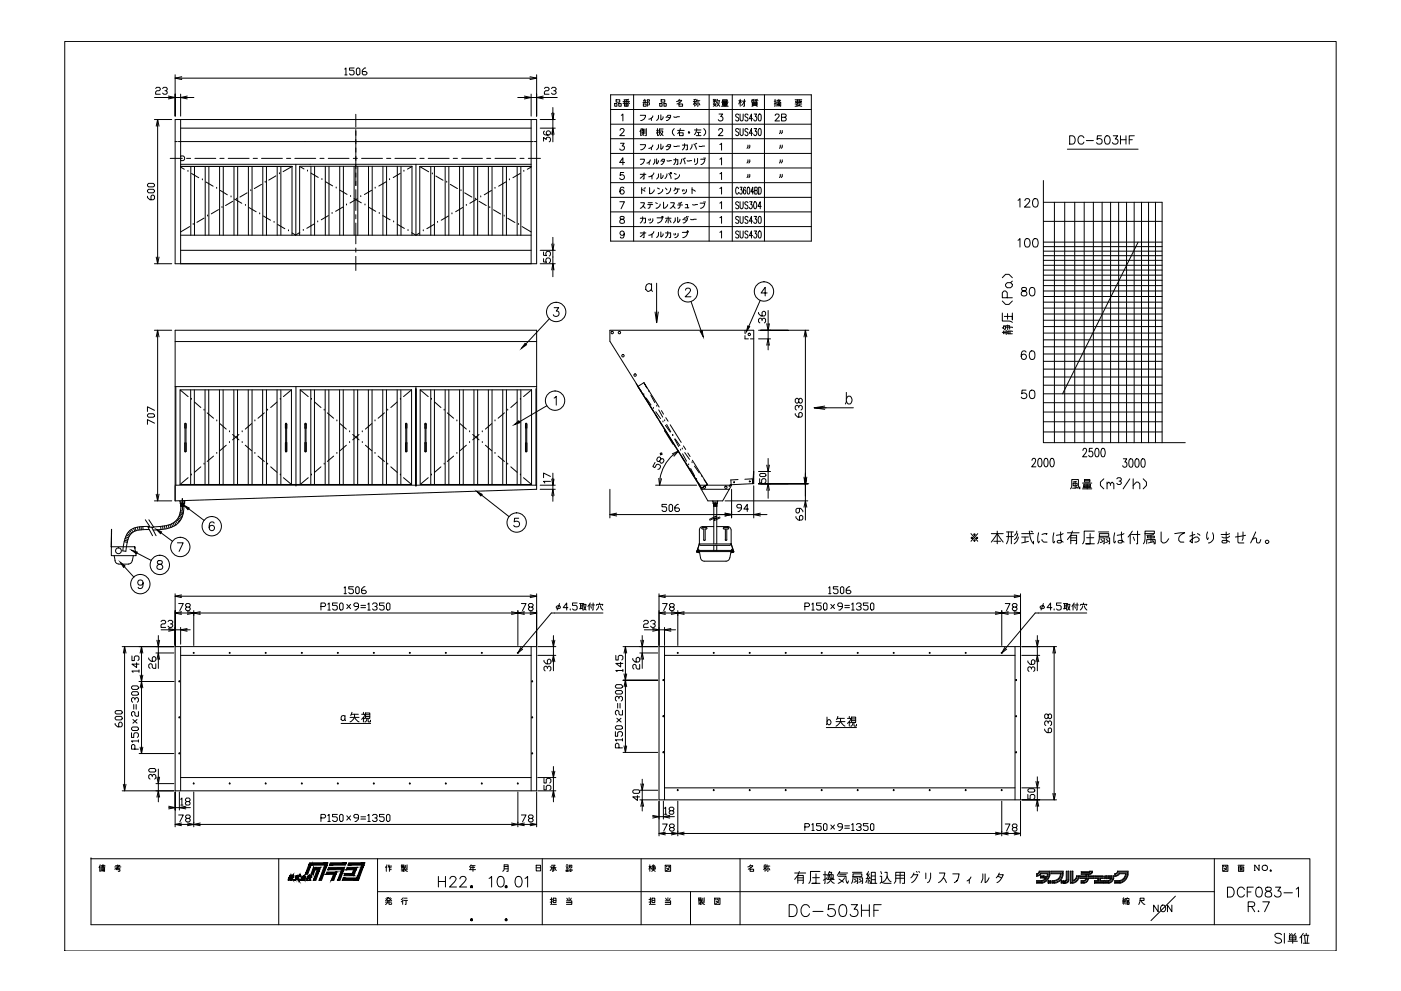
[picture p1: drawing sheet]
<svg xmlns="http://www.w3.org/2000/svg" width="420mm" height="297mm" viewBox="0 0 420 297" stroke-linecap="round" stroke-linejoin="round" font-family="sans-serif">
<!-- layer: BLD -->
<g fill="none" stroke="#000" stroke-width=".3">
<path d="M311.6 261.1l-.2 .6-.6 .2M311.7 261.1h3.2a2.98 2.98 0 0 1-2.4 3.6M311.8 261.3l-.5 .7-.4 .1v-.2M311.9 261.3h2.8a2.92 2.92 0 0 1-2 3.2M312.2 261.9l-.6 .5-.8 .2M312.2 261.9h1.9l-.3 1M312.4 264h-1.5v.2h1.5M312.6 263.9h-.3M312.7 264.1h-.3M312.7 264.5h-1.8v.2h1.6M312.9 263.1l.5 .3-.8 .5M312.9 263l.6 .2"/>
<path d="M312.9 262.5l.9 .4M312.9 263h-.9v.2h.9M313 262.5h-1v.2h.9M313.5 263.2l.2 .2-1 .7M314.3 262.2l-.4 1-1-.5M314.3 262.2v-.5h-2.2a1.38 1.38 0 0 1-1.3 .8l.1 .2M314.6 264v.7v-.7h-.3v.7h.3M314.9 264h.3v.7h-.3zM315.2 261.1h3.6a2.98 2.98 0 0 1-3.2 3.6v-.2a2.71 2.71 0 0 0 3-3.2h-3.4zM315.2 264v.7M316.2 263.9a2.09 2.09 0 0 0 1.9-2h-2.9v-.2h3a2.25 2.25 0 0 1-2 2.4M316.2 264h-.6v.2h.6"/>
<path d="M318.2 264h.3v.7h-.3zM318.5 264v.7M319.1 264v.7v-.7h-.3v.7h.3M319.6 264.2h.1M319.6 264v.2M319.7 263.8l-.1 .1M319.9 263.7l-.3 .4M320 263.8v-2.7h-.2v2.7M320.3 263.7l-.2 .6-.6 .2v.2l.6-.1 .4-.6v-2.9h-.2v2.7M321.6 264.2a1.72 1.72 0 0 0 1.5-1.7h-.2l-.5 1.1-.6 .3v-2.8h-.2v3.1M323.4 262.7a2.1 2.1 0 0 1-2.2 1.8M323.5 262.7l.2-.2a2.29 2.29 0 0 1-2.7 2.2v-3.6h.2v3.5"/>
<path d="M325.1 264.5h-.9v.2a1.65 1.65 0 0 0 2.2-1.4h1.7v-.2h-1.9a1.29 1.29 0 0 1-1.1 1.5M325.1 264h-.9v.2h.9M325.7 263.3l-.2 .5-.5 .2M325.7 263.3h-1.8v-.2h2l-.2 .7-.6 .4M325.7 263.3h.1M325.9 263.3v.1M326.2 263.3v.1M327 261.3l-.2 .2h-2.5v-.2h2.5v-.2l.2 .2M327.3 261.4l-.4 .4M327.4 261.4v-.3h.2v.4M327.6 261.4l-.5 .6-.7 .1v.4h1.7v.2h-1.9v-.6h-.3v.6h-2v-.2h1.8v-.4h-1.4v-.2h2.6M328.2 264.5h2.8v.2h-2.8z"/>
<path d="M328.4 262.5h2.5v.2h-2.5zM328.4 263.1h1v1.1h-1.2v-.2h1v-.7h-.8zM329.8 263.1h1.1v.2h-.9v.7h1v.2h-1.2zM331.3 262.5h.2v.9h-.2zM331.3 264v.2h1.2M331.3 264h1.2M331.3 264v.2M331.3 264.5v.2M331.8 262.5h.2v.9h-.2zM332.3 262.5h.2v.9h-.2zM332.5 264.1h.1M332.6 264.7h-.1"/>
<path d="M332.6 264.5h-.1M332.8 262.5h.2v.9h-.2zM333.2 263.2l-.7 .7M333.2 263.2v-.7h.2v.8M333.4 263.3l-.3 .5-.6 .3M334 263.3l-.4 .8-.6 .5-1.7 .1v-.2M334 263.4v-.9h-.2a1.64 1.64 0 0 1-1.2 2h-1.3M334.3 261.9l.2 .2M335.2 261.1a.87 .87 0 0 1-.9 .8M335.2 261.1h3.1a3 3 0 0 1-2.4 3.6M335.4 261.3l-.4 .5-.5 .2M335.4 261.3h2.7v.9"/>
<path d="M335.8 264h-1.5v.2h1.5M336 263.9h-.2M336.1 264.1h-.3M336.1 264.5h-1.8v.2h1.6M337.7 262.2a2.52 2.52 0 0 1-1.6 1.9M337.7 262.2v-.5h-2.1l-.5 .6-.8 .2v.2l1-.3 .5-.5h1.8a2.33 2.33 0 0 1-1.5 2M338.1 262.2l-.7 1.4-1.3 .9"/>
</g>
<!-- layer: TEXT_0 -->
<g fill="none" stroke="#000" stroke-width=".3">
<path d="M131.5 262.7v3.2M131.5 264.2h2.1M133.6 262.7v3.2M134.9 263.5l.2-.5 .4-.3 1 .2a.66 .66 0 0 1 .1 1l-1.8 2h2.1M138 263.5l.1-.5 .5-.3 .9 .2a.66 .66 0 0 1 .1 1l-1.8 2h2.1M146.7 263.3l.7-.6v3.2M149.5 262.9a1.03 1.03 0 0 1 1.6 .4 2.13 2.13 0 0 1-.8 2.6h-.3a1.75 1.75 0 0 1-.7-2.6zM154.9 262.9a.98 .98 0 0 1 1.5 .4 1.64 1.64 0 0 1-1 2.6 1.75 1.75 0 0 1-.8-2.6zM157.5 263.3l.7-.6v3.2M236.7 271.2h1.2a1.9 1.9 0 0 1 1.2 1.7 1.9 1.9 0 0 1-1.2 1.8h-1.2zM238.3 261.7h3.3M239.3 264.8v-2.4h1.6v2.4h-.2"/>
<path d="M239.3 263.8h1.6M239.3 263.1h1.6M239.7 261.2l-.4 1.2-1 1.2M242.8 272a1.31 1.31 0 0 0-1.5-.8 1.31 1.31 0 0 0-1.1 1.3 1.56 1.56 0 0 0 .4 1.7 1.56 1.56 0 0 0 1.7 .3l.5-.6M243.7 263.1h2M243.8 273.2h3M244.7 261.9v2.9h-1.2h2.4M245.9 261.2h-2.8v2.6l-.5 1M246.9 262.2h1M247.4 261.2v3.6h-.1M247.9 263.1l-1 .7M248 263.6h2.2"/>
<path d="M248.4 263.6v-1.4h1.5v1.4M248.7 261.5h.7l-.3 .7M248.8 262.2l-.3 1.2M248.8 261.2l-.4 1-.4 .2M249.1 263.6l.1 .4 1 .8M249.1 263.1a1.48 1.48 0 0 1-1.1 1.7M249.2 262.2v.9l.2 .3h.3v-.3M250.2 271.2h-1.7l-.1 1.5a1.26 1.26 0 0 1 1.9 0 1.26 1.26 0 0 1-.3 1.8 1.26 1.26 0 0 1-1.8-.5M251.4 262.7h2.3v1.1l.5 1 .3-.8M251.6 261.7l-.5 .7M251.6 263.5l1.4 .9M251.8 261.2l-.2 .5h2.6"/>
<path d="M251.8 262.2h1.9M252.1 271.3a1.15 1.15 0 0 1 1.7 .5 2.94 2.94 0 0 1-.4 2.7 1.15 1.15 0 0 1-1.7-.5 2.94 2.94 0 0 1 .4-2.7zM253.3 263.1l-.6 .8-1.3 .9M255.3 271.2h1.9l-1.1 1.3a1.14 1.14 0 0 1 1.3 1.3 1.14 1.14 0 0 1-1.6 .9l-.5-.2-.3-.5M255.6 261.5h2.9M255.8 262.7h2.7v-.8h-2.7v1.6l-.4 1.3M256.1 263.1h1.1v1.7h-.2M256.3 263.6l.4 .3M257 264l-.9 .4M257.6 263.1h1.1v1.7h-.2M257.8 263.6l.3 .3M258.3 271.2v3.5"/>
<path d="M258.3 272.9h2.4M258.5 264l-.9 .4M259.7 263.4h.7v1.4M260 263.8l-.3 .8M260 262.2l.4 .5M260.5 261.2l-.5 1v-.3M260.7 261.9l-.7 1.5M260.7 271.2v3.5M260.8 262.9l.2 .5M260.8 263.8l.3 .8M260.8 264.8h2.2M260.9 263.1l-.5 .3"/>
<path d="M261.3 264.8v-3.3h1.2v3.3M261.3 263.7h1.2M261.3 262.6h1.2M262.1 272.9h1.3M263.9 264.8l.5-.5 .9 .5h1.9M263.9 262.7h.5v1.6M264.1 261.2l.3 .7M264.3 271.2h-2.2v3.5M265.4 261.5h.7a2.62 2.62 0 0 1-1.2 2.8M266.1 262.6a2.28 2.28 0 0 0 1.1 1.7M268.2 264.8l.4-.7v-2.6h2.7v3.3h-.7M268.6 263.2h2.7"/>
<path d="M268.6 262.4h2.7M269.9 261.5v3.3M273.9 262.2h1.4a3.9 3.9 0 0 1-1.9 2.4M274.1 261.7l-.9 1.4M274.8 261.2l.3 .3M275.5 261.2l.3 .3M277.7 261.7v1.7M279.1 261.7a2.54 2.54 0 0 1-.9 2.9M281.7 261.7h1.7a3.8 3.8 0 0 1-1.9 2.9M282.9 263.1l.9 1.5M285.7 261.9h1.9l-.5 1.9M286.9 264l.2-.2-.9 .8"/>
<path d="M290.7 263.6v1.2M291.2 262.9l-.3 .5-.9 .6M294.8 261.9v1.5l-.6 1.2M295.4 261.9v2.7l.5-.3 .7-1.2M298.8 263.1l.4-.4 1.2 .4M299.5 262.2h1.4a3.7 3.7 0 0 1-1.9 2.4M299.7 261.7l-.5 1M347.3 271.3v2l-1.3-2v2M348.4 271.4a.94 .94 0 0 1 1.2 .9 .94 .94 0 0 1-1.2 .9l-.3-.7zM351.4 271.3v2l-1.3-2v2M368.1 265.9h1a1.57 1.57 0 0 1 1 1.5 1.57 1.57 0 0 1-1 1.5h-1zM373.2 266.6a1.09 1.09 0 0 0-1.2-.7 1.09 1.09 0 0 0-.9 1.2 1.31 1.31 0 0 0 .3 1.3 1.31 1.31 0 0 0 1.4 .3l.4-.5"/>
<path d="M374 267.3h1.2M374.3 271.7l1.7-.1 .3-.4-.1-.6-.6-.3h-1.3v3M375.3 271.7l1 1.6M375.9 265.9h-1.9v3M377 266.1a.9 .9 0 0 1 1.4 .4 1.47 1.47 0 0 1-1 2.4 1.31 1.31 0 0 1-.8-1.7zM377.4 273l-.1 .1h.3M378.7 270.3h2l-1.4 3M379.7 266.1a.6 .6 0 0 0 .3 1 1.07 1.07 0 0 1 1.2 .4 1.07 1.07 0 0 1-.1 1.2l-1 .2-.6-.3a1.1 1.1 0 0 1 .2-1.2 1.1 1.1 0 0 1 1.1-.3 .6 .6 0 0 0 .3-1l-.4-.2zM382.5 265.9h1.6l-.9 1.2a.94 .94 0 0 1 1 1 .94 .94 0 0 1-1.3 .8l-.4-.2-.3-.4M385 267.6h2.6M385.2 279.8v2.9M386.7 279.8l.4 .5"/>
<path d="M387.3 279.8l.3 .5M388.5 279.8l-.5 .5M388.7 266.5l.7-.6v3M390.8 279.8l-.5 .7v2.2M391.7 279.8v.5M384.3 280.2a1.14 1.14 0 0 0-2 .2l.6 .6 1.1 .4 .3 .9a1.32 1.32 0 0 1-2 0M386.3 282.1h2.8M386.7 280.5h1.9v1.2h-1.9zM386.7 281.1h1.9M387.7 280.5v2.2M390.3 280.5l-.5 .6M390.8 282.7h1.8"/>
<path d="M391 280.3h1.5M391.2 280.3l.3 2.4M392.2 280.3l-.2 2.4"/>
</g>
<!-- layer: WAKU -->
<g fill="none" stroke="#000" stroke-width=".3">
<path d="M19.4 12.4h381.3v272.6h-381.3zM27.3 257.4h365.5v19.8h-365.5zM27.3 257.4h.1M29.7 260l.2-.3v1.5M30 259.2l-.1 .5M30.3 259.5h1.2M30.7 259.2v.7M31.1 259.2v.7M31.5 259.9h-1.2l-.1 1.3M34.4 259.9h1.9M34.7 259.5h1.1M35.3 259.2v.8"/>
<path d="M36 259.3l-1.1 1h1.1M83.6 257.4v19.8M113.2 257.4v19.8M115.9 259.7v1.5M116 259.2l-.4 .8M116.5 259.6h1M116.7 259.2l-.3 .8M116.8 259.6v1.6M120.3 259.7h1M120.5 259.2l-.2 .3M120.5 259.3h.8M120.9 259.2v1.1"/>
<path d="M121.7 259.3v.8M122.1 259.2l-.2 1.1M141.2 259.5h1.3M141.3 259.2l-.5 .7M141.8 259.5v1.7M142.4 260h-1.2v.7M151.2 259.7h1.2M160.8 259.3h1.3v1.7h-1.3zM162.6 257.4v19.8M165 259.9h.6l-.6 1M165.4 259.3h1l-.5 .6v1.3h-.2M165.7 260h.5"/>
<path d="M166.3 259.9l.6 1M166.7 260l-.3 .3M169.7 259.6h.7M169.9 260h.4M169.9 259.2h.4M170.7 259.3h.8v.7l-.3 .1M170.7 259.6l.4 .3M170.9 259.3l-.4 1M192.3 257.4v19.8M194.6 259.7h.6M194.9 259.2v2M195.4 259.7l.5-.5 .6 .5"/>
<path d="M195.7 259.7h.5M195.9 259.7v1l.6 .5M199.5 259.3h1.6v1.9h-1.6zM199.8 259.6l.1 .3M200.3 259.6l.1 .3M200.8 259.6l-.4 .9-.6 .4M221.9 257.4v19.8M224.9 259.5l.8 .1-1.3 .9M224.9 259.9l.3 .2M225.1 259.2l-.4 .5-.4 .2M229 259.9h.7M229.4 259.3v1.9"/>
<path d="M229.7 259.2l-.6 .1M229.9 259.6h1M230.1 259.2l-.3 .8M230.3 259.6l-.1 1.6M364.2 257.4v19.8M366.7 259.3h1.5v1.9h-1.5zM366.9 259.6l.2 .3M367.5 259.6l.1 .3M368 259.6a1.36 1.36 0 0 1-1.1 1.3M371.3 259.3h1.8M371.4 259.9h1.6v1.3h-1.6zM372.2 259.3l-.3 .6v1.3"/>
<path d="M372.5 259.9v1.3M376.2 259.3h.2l1.2 1.6v-1.6M376.3 259.3v1.6M377.5 259.3h.2M30.6 261.2v-1.1h.8l-.2 1.1M30.6 260.9h.8M30.6 260.5h.8M31 260.1v1.1M34.4 260.5l.5-.2v.4h1.1v.3l-.5 .2M87.2 263.8h.2M113.2 267.3h251M115.6 270.4h1.9"/>
<path d="M115.7 269.3l.3 .3M116 269.1h.5l-.9 .8M116 269.9h1M116.3 269.9a1 1 0 0 1-.7 1.2M116.5 269.1l1 .8M116.7 269.9v1l.6 .2 .2-.3M116.8 260.1h.5M116.8 260.7h.5M117 269.1l-.2 .2M117.3 269.3l-.3 .3M120.3 261l.7-.5v.7M120.3 260.5h1.9"/>
<path d="M120.5 260.3v-.3h.8v.4l-.2-.1M120.8 270v1.1M120.9 269.1l-.6 .5M120.9 269.8l-.6 .5M121.1 269.9h1.1M121.3 269.2h.8M121.4 260.5l.4 .5 .4 .2M121.4 261l-.6 .2M121.8 269.9v1.2h-.3M121.8 260.8l-.1 .1M140.8 260.7h1.8M150.8 261.2l.4-.7v-1.3h1.2v2h-.4"/>
<path d="M151.2 260.4h1.2M160.8 260.1h1.3M165 269.6h.7M165.4 269.1v2h-.3M165.6 260.8h.7M165.7 270.1l-.7 .3M165.7 260.4h.5M165.7 271.1h1.2M165.9 269.2h.8v1.3h-.8zM165.9 269.9h.8M169.7 260.8h.6v.4h-.6zM169.9 270h1.6v1.1h-1.6"/>
<path d="M169.9 260.4h.4M169.9 270.5h1.6M170 269.2l.3 .6M170.7 260.7l-.2 .5M170.7 269.1v.9M170.9 260.7v.5h.4v-.3M171.1 260.4l.1 .3M171.3 269.2l-.2 .6M171.5 260.5l.1 .4M194.6 269.6h.7M195.1 269.1v2h-.3M195.2 260.3l-.3-.6-.3 .8"/>
<path d="M195.3 270.1l-.7 .3M195.3 271.1h1.2M195.4 260.1h1.1v.4h-1.1zM195.6 269.2h.8v1.3h-.8zM195.6 269.9h.8M195.9 260.5l-.5 .7M199.5 270h1.6v1.1h-1.6M199.5 270.5h1.6M199.6 269.2l.3 .6M199.9 260.3l.8 .5M200.3 269.1v.9M201 269.2l-.3 .6"/>
<path d="M207.1 267.3v9.9M209.5 270.9l.6-.5v.7M209.5 270.4h1.8M209.5 269.6h.9M209.6 270.1v-.2h.8v.4l-.1-.2M209.6 269.1l-.1 .2M209.6 269.2h.8M210 269.1v1M210.5 270.4l.4 .5 .4 .2M210.5 270.9l-.6 .2M210.8 269.2v.8M210.9 270.7l-.1 .1"/>
<path d="M211.2 269.1l-.1 1M214.3 269.2h1.6v1.9h-1.6zM214.6 269.5l.1 .3M214.7 270.1l.8 .6M215.1 269.5l.2 .3M215.6 269.5l-.3 .9-.7 .4M224.9 260.5h1.1v.7h-1.1zM229.7 260.4l-.3-.3-.4 .6M230.1 260.3l-.4 .6M230.6 260.3l.3 .5M336.7 270.5v.3M337 269.1l-.3 .4 .3 .3"/>
<path d="M337 270.1v1M337.3 269.5l-.6 .5 .6 .1M337.3 269.9v.4M337.3 270.5v.3M337.6 269.6v-.3h1v.3M337.7 269.9v1.2M337.8 269.6l-.2 .5M338.1 269.9h.5M338.1 270.7h.5M338.1 269.1v.2M338.5 269.9l-.4 .4v.8h.5v-.8h-.5M341.9 269.9h1.2v-.7h-1.2v.9l-.4 1"/>
<path d="M342.3 269.9l.1 .5 1 .7M352.5 268.6l-7.3 7.3M367.1 260.3l.8 .5M371.9 260.7h.6M371.9 260.3h.6M376.2 260.9h.2M381 260.8l.3 .1-.1 .3-.3-.2z"/>
<circle cx="379.3" cy="260.1" r=".83"/>
</g>
<g fill="#000" stroke="#000" stroke-width=".3">
<path d="M86.9 262.7l-.2 .5zM87.4 263.1v.1z"/>
<path d="M92.6 259.3l-1 2.8 1.7-2.8zM93.3 259.3l-1 2.8h-.7z"/>
<path d="M92.8 258.6h5.5l-5.7 .7zM92.6 259.3h5.5l.2-.7z"/>
<path d="M94.7 260h1.4l-1.6 .7zM94.5 260.7h1.4l.2-.7z"/>
<path d="M97.4 259.3l-1.7 4.6 2.4-4.6zM98.1 259.3l-1.7 4.6h-.7z"/>
<path d="M98.5 260h4.9l-5.1 .7zM98.3 260.7h4.8l.3-.7z"/>
<path d="M99 258.6h4.9l-5.1 .7zM98.8 259.3h4.8l.3-.7z"/>
<path d="M104.1 260h2.9l-3.2 .7zM103.8 260.7h3l.2-.7z"/>
<path d="M104.6 258.6h4.8l-5.1 .7zM104.3 259.3h4.9l.2-.7z"/>
<path d="M108.4 259.3l-1.4 3.9 2.2-3.9zM109.2 259.3l-1.4 3.9h-.8z"/>
<path d="M86.8 262.6h.4zM86.8 262.7l.4-.1z"/>
<path d="M86.9 262.7l-.3 .6zM86.6 263.3l.1-.1z"/>
<path d="M86.9 262.7l-.4 1.2 .6-1.2zM87.1 262.7l-.5 1.2h-.1z"/>
<path d="M87 262.4l-.1 .2 .3-.2zM86.9 262.6l.3-.2z"/>
<path d="M87.1 262.7v.4zM87 262.9v.2z"/>
<path d="M87.2 263h.9zM87.2 263.1l.9-.1z"/>
<path d="M86.8 263.7l.6-.6zM86.8 263.7l.6-.5z"/>
<path d="M87.5 262.4l-.3 .4zM87.2 262.8l.4-.4z"/>
<path d="M87.5 263.1l-.3 .8zM87.7 263.1l-.5 .8z"/>
<path d="M87.4 262.7l.8-.1zM87.4 262.7l.8-.1z"/>
<path d="M87.7 263.1l.2 .6zM87.6 263.3l.1 .5 .2-.1z"/>
<path d="M87.7 262.7l-.2 .3zM87.8 262.7l-.3 .3z"/>
<path d="M87.8 262.3l-.1 .3zM87.9 262.3l-.2 .3z"/>
<path d="M88.3 263.7l.8-.2-.9 .4zM88.2 263.9l.9-.4z"/>
<path d="M88.6 263h.6zM88.6 263.1l.6-.1z"/>
<path d="M88.6 262.6h1.5zM88.6 262.7l1.5-.1z"/>
<path d="M88.8 263.1l-.3 .6zM88.9 263.1l-.4 .6z"/>
<path d="M89.3 263.5l.3 .4zM89.4 263.5l.2 .4z"/>
<path d="M89.4 262.9l-.1 .6zM89.5 263l-.2 .5z"/>
<path d="M89.5 262.7l-.1 .2zM89.6 262.7l-.2 .2z"/>
<path d="M89.6 263.5v.4zM89.6 263.5v.4z"/>
<path d="M89.6 262.3l-.1 .3zM89.7 262.3l-.2 .3z"/>
<path d="M89.9 262.3l.2 .2zM90.1 262.3l.1 .2z"/>
<path d="M90.3 263.9l1-.1zM90.4 263.8h.9z"/>
<path d="M90.3 263l1-.6-.9 .7zM90.4 263.1l.9-.7z"/>
<path d="M90.3 263.4h1.2zM90.3 263.4h1.2z"/>
<path d="M90.1 263.9l.6-.5zM90.1 263.9l.6-.5z"/>
<path d="M90.7 262.9h.7zM90.7 263l.7-.1z"/>
<path d="M91.2 263.5l.2 .3zM91.3 263.5l.3 .3h-.2z"/>
<path d="M91.2 262.5l.4 .6-.3-.7zM91.3 262.4l.3 .7z"/>
<path d="M92.3 263.2l-.3 .7 .4-.7zM92.4 263.2l-.4 .7z"/>
<path d="M92.3 262.6h.5zM92.3 262.7l.5-.1z"/>
<path d="M92.4 263.8h.8zM92.4 263.9l.8-.1z"/>
<path d="M92.4 263.2l.3 .1zM92.4 263.2l.3 .1z"/>
<path d="M91.9 263.4l.7-.5zM91.9 263.4l.7-.3-.6 .4z"/>
<path d="M92.6 262.4l-.1 .2zM92.5 262.6l.2-.2z"/>
<path d="M92.7 262.7l-.1 .2zM92.6 262.9l.3-.2z"/>
<path d="M92.9 262.9h.6zM92.9 263l.6-.1z"/>
<path d="M93.1 263l-.3 .8zM93.2 263l-.4 .8z"/>
<path d="M94 260v2.1h-.8zM94 260v2.1l.7-2.1z"/>
<path d="M93.3 262.4l-.2 .5zM93.5 262.4l-.4 .5z"/>
<path d="M95.1 260.7l-1.1 3.2 1.9-3.2zM95.9 260.7l-1.2 3.2h-.7z"/>
<path d="M98 261.4h3l-3.2 .7zM97.8 262.1h2.9l.3-.7z"/>
<path d="M100 262.1l-.7 1.8 1.4-1.8zM100.7 262.1l-.6 1.8h-.8z"/>
<path d="M102.4 260.7l-1.2 3.2 1.9-3.2zM103.1 260.7l-1.1 3.2h-.8z"/>
<path d="M106 260.7l-.4 1.1 1.2-1.1zM105.6 261.8l1.2-1.1-.4 1.1z"/>
<path d="M103.4 261.8l2.7 .7 .3-.7zM103.4 261.8l2.7 .7h-2.9z"/>
<path d="M102.9 263.2l4.6 .7 .3-.7zM102.9 263.2l4.6 .7h-4.9z"/>
<path d="M141.2 265.6v.2h.2zM141.2 265.8h.2l-.2 .2zM141.4 265.8l-.2 .2h.2z"/>
<path d="M141.2 275.5v.2h.2zM141.2 275.7h.2l-.2 .2zM141.2 275.9h.2v-.2z"/>
<path d="M141.4 265.8v.2h.2zM141.4 265.8h.2v.2z"/>
<path d="M141.4 275.7v.2h.2zM141.4 275.7l.2 .2z"/>
<path d="M141.6 265.6l-.2 .2zM141.4 265.6h.2l-.2 .2zM141.2 265.6l.2 .2v-.2z"/>
<path d="M141.6 275.5l-.2 .2zM141.4 275.4l.2 .1-.2 .2zM141.2 275.5l.2 .2v-.3z"/>
<path d="M151.6 265.6l-.1 .2h.3zM151.5 265.8h.3l-.2 .2zM151.8 265.8l-.2 .2h.2z"/>
<path d="M151.6 275.5l-.1 .2h.3zM151.5 275.7h.3l-.2 .2zM151.8 275.7l-.2 .2h.2z"/>
<path d="M151.8 265.8v.2h.2zM151.8 265.8h.2v.2z"/>
<path d="M151.8 275.7v.2h.2zM151.8 275.7l.2 .2z"/>
<path d="M151.8 265.8l.2-.2zM151.8 265.6h.2l-.2 .2zM151.6 265.6l.2 .2z"/>
<path d="M152 275.5l-.2 .2zM151.8 275.4l.2 .1-.2 .2zM151.6 275.5l.2 .2v-.3z"/>
</g>
<!-- layer: 1 -->
<g fill="none" stroke="#000" stroke-width=".3">
<path d="M183.1 28.4h60.2v43.9h-60.2zM183.1 37.2h60.2M183.1 32.8h60.2M184.3 31h.7v.8h-.7zM184.8 29.9h1.1v.7h-1.1zM185.6 31h.7v.8h-.7zM186 39l.4-.5 .6 .1 .2 .4-.3 .6-1 1.1h1.4M186.3 34.6l.5-.4v2.1M186.8 30.5h2M187.1 29.9h.7M187.3 31h1.1v.8h-1.1zM187.3 31.5h1.1"/>
<path d="M187.3 30.1l.1 .2M187.6 30.5l-.8 .5M188.1 30.5l.7 .5M188.4 30.1l-.2 .2M188.5 29.8l-.7 .1v1.9M190 28.4v43.9M192 34.6h1.6a1.45 1.45 0 0 1-1.5 1.5M192.1 39.1v1.6M192.3 38.5l-.4 .9M192.6 38.7h.4v1.5h-.4zM192.6 39.1h.4M192.6 39.7h.4"/>
<path d="M192.8 30.7h1.2M192.9 31.2h.9v.6h-.9zM192.9 30.1h.9M193.1 30.3l.1 .4M193.4 29.8v.3M193.4 38.7v1.4M193.7 30.3l-.2 .4M193.8 38.5v2.2h-.2M194.5 31.5l.3-.2-.3-.7 .3-.7h-.6v1.9M195.4 35.4v.7M195.8 34.7l-.4 .7-.9 .3M196.9 39.1h.6"/>
<path d="M197.2 38.5v2.2M197.5 39.7l-.3-.3-.3 .5M197.5 34.6v.8l-.6 .7M197.8 39.3h.9v.4l-.7 1M197.9 31h.7v.8h-.7zM197.9 39.5l1 1.2M198.2 34.4l.1 1.6 .4-.4 .2-.6M198.3 29.9h1.1v.7h-1.1zM198.9 38.7h-1.1v1.5l-.3 .5M199.1 31h.7v.8h-.7zM199.7 35.2l.6-.6h.8a1.44 1.44 0 0 1-1.3 1.5M200.3 35.2l.7 .1"/>
<path d="M202.1 35l.1 .2 1.6-.2M202.2 38.5a1.24 1.24 0 0 0 0 2.2M203.2 39.1h2M203.6 30.1l.8 .1-1.4 1M203.6 31.2h1.1v.6h-1.1zM203.6 30.5l.3 .2M203.7 29.8l-.4 .5-.4 .2M203.8 39.8h1.1v.9h-1.1zM204 38.5l-.4 1.2-.4 .4M206.6 39.5l.2 .2-.1 .2-.3-.1zM207.9 30.5h.7M208.3 39h1.9"/>
<path d="M208.4 29.9v1.9M208.6 31l-.2-.3-.5 .6M208.6 29.8l-.5 .1M208.9 30.2h1M208.9 38.5l-.1 .9-.5 1M209 29.8l-.2 .8M209 30.9l-.4 .7M209.1 39.7h1M209.3 30.2l-.1 1.6M209.5 39.7v1M209.6 30.9l.3 .6M211.1 38.5a1.24 1.24 0 0 1 0 2.2"/>
<path d="M212.7 28.4v43.9M213.9 30.2h.8M213.9 31.2h1M213.9 29.8l.1 .1M214.2 30.9l-.2 .4 .7 .5M214.3 29.8v.9M214.6 30.5l-.3-.3-.4 .4M214.6 31.2l-.2 .4-.5 .2M214.7 29.8l-.1 .1M215.2 30.7l.6 1.1M215.2 30.2h.6M215.2 29.8l-.3 .9"/>
<path d="M215.5 39l.4-.5 .6 .1 .2 .4-.3 .6-1 1.1h1.4M215.6 34.2h1.1l-.6 .7a.71 .71 0 0 1 .6 1.2 .71 .71 0 0 1-1.3-.2M215.7 30.2l-.1 1-.6 .6M216.4 31.8h2M216.4 30.6h2M216.7 30.7h1.4v.6h-1.4zM216.7 29.9h1.4v.6h-1.4zM216.7 30.2h1.4M216.7 31.6h1.4M216.7 31h1.4M217.4 30.7v1.1M219.6 28.4v43.9"/>
<path d="M221.6 38.8a.49 .49 0 0 0-.8-.2 .49 .49 0 0 0 .1 .8l.4 .2a.52 .52 0 0 1 .2 .9 .52 .52 0 0 1-.9-.1M221.6 34.5a.49 .49 0 0 0-.8-.2 .49 .49 0 0 0 .1 .8l.4 .1a.52 .52 0 0 1 .2 .9 .52 .52 0 0 1-.9-.1M221.6 30.2h.7M221.9 38.5v1.6l.5 .6 .4-.3 .1-1.9M221.9 34.2v1.5l.5 .6 .4-.3 .1-1.8M222 29.8v2M222.3 30.7l-.3-.5-.4 1M222.5 30.3h1M223.3 29.8v2h-.3M223.3 30.3l-.9 1.3M224.3 38.8l-.3-.3-.5 .1v.7a.87 .87 0 0 1 .7 1.2l-.5 .2-.3-.3M224.3 34.5l-.6-.3-.3 .3 .1 .4a.92 .92 0 0 1 .7 1.3l-.5 .1-.3-.3"/>
<path d="M225.5 30.2h.7M225.6 30.7h1.4v.9h-1.4zM225.6 31h1.4M225.6 31.3h1.4M225.7 39.9h-1l.7-1.4v2.2M225.7 35.6h-1l.7-1.4v2.1M225.9 31.7l-.4 .1M225.9 30.2v.3M226.2 29.8l-.7 .1-.1 .7M226.2 38.5h.7l-.4 .8a.62 .62 0 0 1 .5 .8 .62 .62 0 0 1-.8 .4l-.2-.3M226.2 34.2h.7l-.4 .7a.64 .64 0 0 1 .5 .8 .64 .64 0 0 1-.8 .5l-.2-.3M226.5 30.2h.8"/>
<path d="M226.8 31.7l.3 .1M226.9 30.2v.3M227.1 29.8l-.6 .1-.2 .7M227.6 38.6h.5l.1 .4v1.2l-.3 .5-.5-.5zM227.6 34.3h.5l.1 .3v1.3l-.3 .4-.5-.4zM229.3 28.4v43.9M232.2 30.3h.5M232.4 29.8l-.1 2M232.5 34.6l.2-.3 .6-.1 .3 .1 .1 .5-1.3 1.5h1.4M232.7 30.9l-.5 .3M233 31.8v-1.2h1.1l-.1 1.2M233 30.1h1.1"/>
<path d="M233.3 31.3h.5v.4h-.5zM233.3 31h.5M233.3 30.1l.1 .5M233.6 29.8v.3M233.6 30.6v.7M233.8 30.1l-.1 .5M234 39.1l-.2 1M234.4 35.2l1.2-.1 .2-.5-.5-.4h-.9v2.1l1.2-.1 .2-.6-.5-.4M234.6 39.1v.6l-.3 .4M238.4 29.9h2M238.4 31.2h2M238.6 30.3h1.7v.4h-1.7z"/>
<path d="M239.2 29.9v.8M239.3 30.9l-.4 .6 1.5 .3M239.7 29.9v.8M239.8 31.2v.4l-1.4 .2M183.1 54.8h60.2M183.1 50.3h60.2M183.1 46h60.2M183.1 59.2h60.2M183.1 41.6h60.2M186.1 42.9h1.1l-.6 .8a.7 .7 0 0 1 .5 1.2 .7 .7 0 0 1-1.2-.3M187.1 51.7h-1l-.1 .9a.74 .74 0 0 1 1.1 0 .74 .74 0 0 1-.1 1.1 .74 .74 0 0 1-1.1-.3M187.1 56.4l-.1-.2a.68 .68 0 0 0-1 .3 1 1 0 0 0-.2 1 1 1 0 0 0 .8 .7 .64 .64 0 0 0 .6-.7 .64 .64 0 0 0-.6-.6 .64 .64 0 0 0-.7 .6"/>
<path d="M187.3 48.7h-1.5l1-1.4v2.1M192 47.7h1.2l-.3 1.2-.8 .4M192 43.4h1.6l-.2 .6a1.34 1.34 0 0 1-1.3 .9M192 52.3h1.7M192.4 56.8l1 .5M192.4 56.2v1.9M192.6 40.5l-.2 .2M193 40.5l.2 .2M193.2 52.4l-1.2 1M193.2 51.8v1.9h-.3M193.2 56.5l.1 .2M193.4 56.2l.2 .2"/>
<path d="M194.5 53l1-.3v1M194.7 48.6v.7M194.8 56.2v1.9l.7-.2 .7-1M195 47.9l-.3 .7-.7 .3M195.4 44.2v.7M195.8 43.5l-.4 .7-.9 .3M196.1 51.8l-.6 .9M196.4 47.7v.9l-.5 .7M196.9 47.6l.1 1.5 .5-1M197.2 56.4l.6 .3M197.5 52.1v.9l-.6 .7M197.5 43.4v.8l-.6 .7"/>
<path d="M198.1 48.3l.5-.6h.6a1.44 1.44 0 0 1-.9 1.6M198.2 52l.1 1.5 .4-.4 .2-.6M198.2 43.2l.1 1.6 .4-.5 .2-.5M198.6 48.3l.6 .1M198.7 56.8a1.28 1.28 0 0 1-1.4 1.3M199.6 56.4l.4 .5M199.7 43.9l.6-.5h.8a1.44 1.44 0 0 1-1.3 1.5M200 52.1l-.2 .9-.4 .5M200.1 48.1h1.3M200.3 43.9l.7 .1M200.6 52l.5 .8 .1 .7M201.1 51.7l.3 .1-.2 .3-.2-.1z"/>
<path d="M201.1 56.4a1.47 1.47 0 0 1-1.3 1.7M202 47.9h1.3v1.2l-.4 .2M202.1 43.8h1.7M202.2 52l.6 .3M202.5 56.7l-.4 .5M202.5 56.2v.5h1.3M202.6 47.5a1.79 1.79 0 0 1-.6 1.8M203.2 56.7a1.16 1.16 0 0 1-.7 1.4h-.1M203.8 52.4a1.33 1.33 0 0 1-1.4 1.3M204.4 47.7l-.2 1.2-.3 .2M204.6 43.5h1.5v1.3l-.4 .1M204.6 56.9l.2 .4"/>
<path d="M204.8 47.6l.6 1.5M205 56.8l.2 .4M205.2 47.5l.1 .1M205.3 43.1a1.53 1.53 0 0 1-.7 1.8M205.4 47.3l.1 .2M205.9 56.8a.98 .98 0 0 1-1 1.3M206.1 48.1h1.3M207.5 56.8l1 .5M207.5 43.4l-.1 .8-.4 .6M207.5 56.2v1.9M208.1 43.2l.7 1.6M208.3 47.6v1"/>
<path d="M208.5 43.1l.1 .1M208.8 40.7h1.4M208.8 42.9l.1 .2M209.2 47.5l-.1 1.4-.7 .4M209.7 43.8h1.6M210.1 47.7h1.3l-.5 1.3-.7 .3M211.1 47.3l.1 .2M211.4 47.3l.2 .2M215.9 52.1l.5-.4v2.1M215.9 56.5l.5-.4v2.1M215.9 47.7l.5-.4v2.1M215.9 43.3l.5-.4v2.1"/>
<path d="M221.5 56.6l-.3-.5a1.25 1.25 0 0 0-.4 2h.5l.2-.4M221.9 56.1h.6l-.3 .8a.63 .63 0 0 1 .4 .7 .63 .63 0 0 1-.7 .5l-.1-.3M223.6 56.4l-.2-.3a1.51 1.51 0 0 0-.1 2.1 .78 .78 0 0 0 0-1.3l-.3 .6M224.2 56.2l.3-.1 .3 .4v1.3l-.3 .4-.3-.1-.1-.8zM224.3 52.3v.5l-.3 .4M224.3 47.9v.5l-.3 .5M224.3 43.5v.5l-.3 .5M224.9 52.3v.5l-.3 .4M224.9 47.9v.5l-.3 .5M224.9 43.5v.5l-.3 .5M226 57.5h-.8l.5-1.4v2.1M226.3 57.1l.7-.1v-.8l-.7-.1v2.1l.7-.1 .1-.6-.2-.4"/>
<path d="M227.5 56.1a1.11 1.11 0 0 1 .7 1.8l-.3 .3h-.4zM234 52.3l-.2 .9M234 47.9l-.2 1M234 43.5l-.2 1M234.6 52.3v.5l-.3 .4M234.6 47.9v.5l-.3 .5M234.6 43.5v.5l-.3 .5M310 59.7a.78 .78 0 0 1 1.2 .3 1.26 1.26 0 0 1-.8 2.1 1.61 1.61 0 0 1-.4-2.4zM312.9 54.1v78.6h42.6M320.1 44.7h21.2M320.8 40.7a1.37 1.37 0 0 1 1.6 .7 1.37 1.37 0 0 1-.4 1.7l-1.2 .1zM325.1 41.3a.92 .92 0 0 0-1.1-.6 .92 .92 0 0 0-.7 1v.6a.91 .91 0 0 0 .7 .9 .91 .91 0 0 0 1.1-.6"/>
<path d="M325.8 42.1h2.1M330.3 40.7h-1.2l-.1 1.1a.87 .87 0 0 1 1.3 0 .87 .87 0 0 1-.2 1.3 .87 .87 0 0 1-1.2-.4M331.6 40.8a.78 .78 0 0 1 1.2 .4 1.18 1.18 0 0 1 .1 1.4 1.18 1.18 0 0 1-1.3 .5 1.88 1.88 0 0 1 0-2.3zM333.9 40.7h1.3l-.7 1a.79 .79 0 0 1 .8 .9 .79 .79 0 0 1-1.1 .6l-.3-.1-.3-.4M336 40.7v2.5M336 41.9h1.7M337.7 40.7v2.5M338.7 41.9h.9M340.2 40.7h-1.5v2.5M183.1 67.9h60.2M183.1 63.5h60.2M185.9 60.5h1.4l-1 2.1"/>
<path d="M186.1 65l-.1 .4 .7 .4a.6 .6 0 0 1 .6 .5 .6 .6 0 0 1-.5 .6h-.7l-.2-.3a1.03 1.03 0 0 1 1.2-1.1v-.5zM187.2 69.9a.66 .66 0 0 1-.9 .6 .66 .66 0 0 1-.3-1 .66 .66 0 0 1 1.1 0l.1 .4a1.04 1.04 0 0 1-.8 1.4l-.4-.3M192 65.4h1.6v1.3l-.4 .1M192 69.8h1.7M192.1 60.8h1.1a1.85 1.85 0 0 1-1.2 1.6M192.7 65a1.61 1.61 0 0 1-.7 1.8M192.9 61.7l.6 .7M193.2 69.9l-1.2 1M193.2 69.4v1.8h-.3M194.3 61.3h1.4M194.4 60.8h1.2M194.5 70.5l1-.3v1"/>
<path d="M194.5 65.7l.2 .4M195 61.3l-.1 .9-.5 .2M195 65.5l.1 .5M195.8 65.5a.98 .98 0 0 1-1 1.3M196.1 69.4l-.6 .8M196.6 60.8l.5 .2M197 65.3l1.6 .1-.2 .6a1.4 1.4 0 0 1-1.2 .8M197.5 69.7v.8l-.6 .7M198 61.2a1.22 1.22 0 0 1-1.2 1.2M198.2 69.5l.1 1.5 .4-.4 .2-.5M198.4 65l.3-.1 .2 .2-.3 .2zM199 60.6v1.8h.2a1.29 1.29 0 0 0 1-1.1"/>
<path d="M199.6 69.8h1.5v1.2l-.4 .2M199.6 65.4h1.6M200 65.8l-.4 .9M200.3 69.4a1.61 1.61 0 0 1-.7 1.8M200.4 65v1.8M200.8 65.8l.4 .9M201.1 60.8h1.1a1.85 1.85 0 0 1-1.2 1.6M201.8 61.7l.7 .7M202.1 70.1l.1 .4M202.5 65.3v.8l-.5 .7M202.5 69.9l.1 .5M203.2 65.1l.2 1.6 .4-.4 .1-.6"/>
<path d="M203.2 61.4h1.5M203.4 69.9a.98 .98 0 0 1-1 1.3M203.5 60.9h.4M204.5 60.6l-.6 .3v1l-.3 .5h-.2M204.6 69.7h1.3l.2 .1-.1 .6a1.4 1.4 0 0 1-1.2 .8M204.8 65.8l.5-.5h.8a1.44 1.44 0 0 1-1.2 1.5M205.3 65.8l.7 .3M205.5 62.3h1.1M205.6 61.3h.6v1M205.9 64.9l.1 .1M206.1 69.2l.3 .2-.1 .3-.3-.2zM206.3 64.9l.1 .1"/>
<path d="M207.1 65.7h1.7M207.7 61.3h1.5M210 60.9h1.3a1.3 1.3 0 0 1-1.2 1.5M211.1 60.5l.1 .1M211.4 60.5l.2 .1M215.9 65.2l.5-.3v2M215.9 69.7l.5-.5v2.1M215.9 60.9l.5-.4v2.1M221.6 69.5a.5 .5 0 0 0-.8-.1 .5 .5 0 0 0 .1 .8l.4 .1a.52 .52 0 0 1 .2 .9 .52 .52 0 0 1-.9-.2M221.6 60.8a.48 .48 0 0 0-.8-.2 .48 .48 0 0 0 .1 .8l.4 .2a.52 .52 0 0 1 .2 .7 .52 .52 0 0 1-.7 .2l-.2-.2M221.6 65.2a.49 .49 0 0 0-.8-.3 .49 .49 0 0 0 .1 .9l.4 .2a.53 .53 0 0 1 .2 .7 .53 .53 0 0 1-.7 .2l-.2-.3M221.9 69.2v1.6l.5 .5 .4-.3 .1-1.8"/>
<path d="M221.9 60.5l.1 1.8 .3 .3 .4-.1 .2-.5v-1.5M221.9 64.9v1.5l.5 .5 .4-.3 .1-1.7M224.3 69.5l-.1-.1a.48 .48 0 0 0-.7 .1 .48 .48 0 0 0 .2 .7l.4 .1a.53 .53 0 0 1 .2 .8 .53 .53 0 0 1-.8 .2l-.1-.3M224.3 60.8a.48 .48 0 0 0-.8-.2 .48 .48 0 0 0 .1 .8l.5 .2a.52 .52 0 0 1 .1 .8 .52 .52 0 0 1-.8-.1M224.3 65.2l-.6-.3-.3 .3 .1 .3a.92 .92 0 0 1 .7 1.4h-.5l-.3-.3M224.8 60.5h.7l-.3 .8a.62 .62 0 0 1 .4 .7 .62 .62 0 0 1-.8 .5l-.1-.3M225.7 70.6h-1l.7-1.4v2.1M225.7 66.3h-1l.7-1.4v2M226.2 69.2h.7l-.4 .8a.64 .64 0 0 1 .5 .8 .64 .64 0 0 1-.8 .5l-.2-.4M226.2 64.9h.7l-.4 .8a.59 .59 0 0 1 .5 .7 .59 .59 0 0 1-.9 .4l-.1-.2M226.2 60.6l.2-.1a1.28 1.28 0 0 1 0 2.1l-.4-.9zM227.6 69.4l.3-.2 .3 .5v1.2l-.3 .4h-.3l-.2-.8z"/>
<path d="M227.6 65h.5l.1 .2v1.4l-.3 .3-.5-.3zM228.3 61.9h-1l.7-1.4v2.1M305.3 72l.6-.5v2.6M305.3 60l.6-.5v2.6M307.4 60.1l.2-.4 .7-.2 .5 .8-1.6 1.8h1.7M307.6 71.6a.82 .82 0 0 1 1.2 .4 1.21 1.21 0 0 1 .1 1.4 1.21 1.21 0 0 1-1.3 .6 2.13 2.13 0 0 1 0-2.4zM310 71.6a.78 .78 0 0 1 1.2 .4 1.26 1.26 0 0 1-.8 2.1 1.59 1.59 0 0 1-.4-2.5zM312.9 60.6h35.6v72.1M312.9 79.5h35.6M312.9 72.6h35.6M312.9 66.4h35.6M312.9 73.9h35.6"/>
<path d="M312.9 75.3h35.6M312.9 76.6h35.6M312.9 78h35.6M316.2 60.6v72.1M319.3 60.6v72.1M322.3 60.6v72.1M325.1 60.6v72.1M327.9 60.6v72.1M330.5 60.6v72.1M333.1 60.6v72.1M335.5 60.6v72.1M337.8 60.6v72.1"/>
<path d="M340.1 60.6v72.1M341.3 72.6l-22.6 45.4M342.3 60.6v72.1M344.5 60.6v72.1M346.5 60.6v72.1M300.6 98.2l.4 .2v-.8l.6 .5h2v.1M300.6 93.8v2.4h2.2l.8 .5M300.6 90.2l1 1h1l1-1M300.6 83.2l1-1h1l1 1M300.6 99.6h1.2M301 99.2v.8M301 98.4l.4 .4"/>
<path d="M301.4 99.2v.8M301.6 98.7v-1.1h1.2v1.1M301.8 99v1.3M302.1 89.3v-1.6l-.5-.5h-.5l-.5 .5v1.6h3M302.1 84.7h1l.5 .5v.5l-.5 .5h-1l-.5-.5v-.5zM302.2 94v1.7M302.2 97.4v1.4M302.5 99.2v.8M302.9 99.2v.8M303.6 99.4l-1.4-.2v.8h1.4M303.6 93.8v2.1v-1.1h-2.4M303.6 84.3l-.5 .4"/>
<path d="M306.5 86.3a.52 .52 0 0 0 .2 .8 .93 .93 0 0 1 1 .3 .93 .93 0 0 1 .1 1l-.9 .3a.75 .75 0 0 1-.7-.8 .75 .75 0 0 1 .8-.7l.5-.1a.52 .52 0 0 0 .2-.8zM309.1 86.3a.85 .85 0 0 1 1.2 .3l.1 .6a1.08 1.08 0 0 1-1 1.5 1.61 1.61 0 0 1-.3-2.4zM312.9 96h35.6M312.9 87.2h35.6M312.9 81h35.6M312.9 82.5h35.6M312.9 84h35.6M312.9 85.6h35.6M312.9 88.9h35.6M312.9 90.6h35.6M312.9 92.3h35.6M312.9 94.1h35.6"/>
<path d="M312.9 97.9h35.6M312.9 99.8h35.6M307.7 116.9h-1.2l-.1 1.1a.9 .9 0 0 1 1.3 0 .9 .9 0 0 1-.1 1.4 .9 .9 0 0 1-1.3-.4M307.7 105.6a.73 .73 0 0 0-1.1-.3 1.59 1.59 0 0 0 .4 2.5 .79 .79 0 0 0 .8-.8 .79 .79 0 0 0-.7-.8 .79 .79 0 0 0-.8 .7M309.1 117.1a.85 .85 0 0 1 1.2 .3v1.6a.82 .82 0 0 1-.8 .5 .82 .82 0 0 1-.7-.5 2.04 2.04 0 0 1 .3-1.9zM309.1 105.3a.83 .83 0 0 1 1.2 .4l.1 .6a1.08 1.08 0 0 1-1 1.5 1.64 1.64 0 0 1-.3-2.5zM312.9 118h35.6M312.9 106.1h35.6M312.9 101.9h35.6M312.9 103.9h35.6M312.9 108.3h35.6M312.9 110.6h35.6"/>
<path d="M312.9 113h35.6M312.9 115.5h35.6M309.5 138l.2-.5 .5-.1 .4 .7-1.2 1.8h1.3M311.5 137.5l.5-.1a1.82 1.82 0 0 1 0 2.5h-.2a1.89 1.89 0 0 1-.3-2.4zM312.9 120.7h35.6M312.9 123.5h35.6M312.9 126.4h35.6M312.9 129.5h35.6M313.3 137.5l.5-.1a1.82 1.82 0 0 1 0 2.5h-.2a1.89 1.89 0 0 1-.3-2.4zM315.2 137.5l.4-.1a1.72 1.72 0 0 1 0 2.5h-.2a1.89 1.89 0 0 1-.2-2.4zM324.8 135l.3-.6h.4l.4 .5-.3 .8-.9 1.2h1.3M327.6 134.4h-.9l-.1 1.1 .1-.1a.61 .61 0 0 1 1 .2l.1 .6-.3 .6h-.8l-.2-.3"/>
<path d="M328.6 134.5l.5-.1a1.82 1.82 0 0 1 0 2.5h-.2a1.89 1.89 0 0 1-.3-2.4zM330.4 134.5l.5-.1a1.72 1.72 0 0 1 0 2.5h-.2a1.89 1.89 0 0 1-.3-2.4zM336.9 137.5h1l-.6 1a.74 .74 0 0 1 .7 1.1 .74 .74 0 0 1-1.3 0M338.8 137.6l.4-.1a1.72 1.72 0 0 1 0 2.6h-.1a1.92 1.92 0 0 1-.3-2.5zM340.6 137.6l.5-.1a1.72 1.72 0 0 1 0 2.6h-.2a1.92 1.92 0 0 1-.3-2.5zM342.5 137.6l.4-.1a1.72 1.72 0 0 1 0 2.6h-.2a1.92 1.92 0 0 1-.2-2.5zM321.8 144.8h1.2v.8h-1.2zM322.4 144.5v1.8M322.8 144.3l-1 .2M322.8 145.9l.4 .4M323 146.1l-1.4 .2M323.8 145.9v.6l-.4-.7v-2.1h-2v2.1l-.4 .7"/>
<path d="M324.6 144.8h2.8M324.6 146.5h2.8M324.8 146.1h2.4M325 145.1h2v.8h-2zM325 145.5h2M325.2 143.7h1.6v.8h-1.6zM325.2 144.1h1.6M326 145.1v1.4M331 143.5l-1 1v1l1 1M332 145l.5-.5 .5 .5v.5M332 144.5v2M333 145l.5-.5 .5 .5v1.5"/>
<path d="M334.9 143.5l.4-.3h.6l.4 .3v.4l-.4 .3h-.3M335.9 144.2l.4 .3v.4l-.4 .3h-.6l-.4-.3M338.8 143.5l-2 3M339.8 145.5l1-1h.5l.5 .5v1.5M339.8 143.5v3M342.8 143.5l1 1v1l-1 1"/>
</g>
<!-- layer: BANGO -->
<path d="M210 99.3l.6-.2 .3 1.8zM224.3 97.7l.5 .2-1 1.6zM157.5 102.9l.4 .4-1.5 1.1zM154.2 127.3l1.4-1.2 .3 .6zM46.8 158.6l1.7 .8-.4 .5zM55.1 151.4l1.7 .9-.4 .5zM143 147.3l1.6 .9-.4 .4zM36.1 168.5l1.4 1.1-.4 .5zM39.4 164.9l1.8 .6-.3 .5z" fill="#000" stroke="#000" stroke-width=".3"/>
<!-- layer: DC -->
<g fill="none" stroke="#000" stroke-width=".3">
<path d="M52.5 35.8h108.4v43.3h-108.4zM54.2 35.8v43.3M54.2 38.4h105.1M106.7 34.3v3.8M106.7 38.8v16.8M159.3 35.8v43.3M51 47.5h3.7M52.5 42.4h.7M53.5 42.4h106.4M54.1 46.9a.74 .74 0 0 1 1.1 0 .74 .74 0 0 1 0 1.1 .74 .74 0 0 1-1.1 0M54.2 49.9h33.4h-33.4M54.2 50.1l1.1 .6"/>
<path d="M54.2 49.2h105.1M56 47.5h1.2M56.4 51.4h.1M57.2 49.9v20.6M57.4 52l2.2 1.3M58.3 49.9v20.6M58.4 47.5h6.3M60.7 53.9h.1M61.5 49.9v20.6M61.8 54.5l2.1 1.3M62.6 49.9v20.6M65 56.4h.1"/>
<path d="M65.9 49.9v20.6M65.9 47.5h1.3M66.1 57.1l2.1 1.3M67 49.9v20.6M68.4 47.5h6.3M69.3 59h.1M70.2 49.9v20.6M70.3 59.7l2.2 1.2M70.9 59.7h.1M71.3 49.9v20.6M74.1 57.8l-2.1 1.3M74.5 49.9v20.6"/>
<path d="M75.2 57.2h.1M75.6 49.9v20.6M75.9 47.5h1.3M78.4 47.5h6.3M78.4 55.3l-2.1 1.2M78.8 49.9v20.6M79.5 54.6h.1M79.9 49.9v20.6M82.7 52.7l-2.1 1.3M83.1 49.9v20.6M83.8 52.1h.1M84.2 49.9v20.6"/>
<path d="M85.9 47.5h1.3M87.6 49.9v20.6M87.6 49.9l-2.7 1.5M88.4 47.5h6.3M88.7 49.2v21.3l-1.1-.7M89.8 49.8h33.8v20.7M91.2 50.6l-1.3-.7v20.6M92.2 51.3h.1M93.2 49.8v20.7M93.3 51.9l2.1 1.3M94.3 49.8v20.7M96 47.5h1.2"/>
<path d="M96.5 53.8h.1M97.6 49.8v20.7M97.6 54.5l2.2 1.2M98.5 47.5h6.2M98.7 49.8v20.7M100.8 56.4h.1M101.9 49.8v20.7M101.9 57l2.2 1.3M103 49.8v20.7M105.1 58.9h.1M105.9 47.5h1.3M106.2 49.8v20.7"/>
<path d="M106.2 59.5l2.2 1.3M106.7 56.9v6.2M107.1 59.6l-2.1 1.2M107.3 49.8v20.7M108.2 58.9h.1M108.4 47.5h6.3M110.5 49.8v20.7M111.4 57l-2.1 1.3M111.6 49.8v20.7M112.5 56.4h.1M114.8 49.8v20.7M115.8 54.5l-2.2 1.3"/>
<path d="M115.9 47.5h1.3M115.9 49.8v20.7M116.8 53.9h.1M118.4 47.5h6.3M119.2 49.8v20.7M120 52l-2.1 1.2M120.3 49.9v20.6M121.1 51.3h.1M123.6 49.9l-1.4 .8M124.7 49.2v21.3M125.9 49.9l2.7 1.6M125.9 47.5h1.3"/>
<path d="M128.4 47.5h6.3M129.2 49.9v20.6M129.7 52.1h.1M130.3 49.9v20.6M130.7 52.8l2.2 1.2M133.5 49.9v20.6M134 54.6h.1M134.6 49.9v20.6M135 55.3l2.2 1.2M135.9 47.5h1.3M137.8 49.9v20.6M138.2 57.2h.1"/>
<path d="M138.5 47.5h6.2M138.9 49.9v20.6M139.3 57.8l2.2 1.3M142.1 49.9v20.6M142.6 59.7h.1M143.1 59.7l-2.2 1.2M143.2 49.9v20.6M144.2 59h.1M146 47.5h1.2M146.5 49.9v20.6M147.4 57.1l-2.2 1.3M147.6 49.9v20.6"/>
<path d="M148.4 56.4h.1M148.4 47.5h6.3M150.8 49.9v20.6M151.7 54.5l-2.2 1.3M151.9 49.9v20.6M152.8 53.9h.1M155.1 49.9v20.6M155.9 47.5h1.3M156 52l-2.2 1.3M156.2 49.9v20.6M157.1 51.4h.1M158.4 47.5h3.7"/>
<path d="M159.3 50.1l-1.2 .6M159.3 49.9h-33.4v20.6M160.3 42.4h.6M54.2 75h105.1M54.2 70.5h105.1M56.9 67.9l-2.7 1.6M57.9 67.3h.1M61.2 65.4l-2.2 1.2M62.3 64.7h.1M65.5 62.8l-2.1 1.3M66.6 62.2h.1M69.8 60.3l-2.2 1.3"/>
<path d="M73.6 61.6h.1M74.7 62.2l2.1 1.3M77.9 64.1h.1M79 64.7l2.1 1.3M82.2 66.6h.1M83.3 67.3l2.1 1.3M86.5 69.2h.1M89.9 69.7l-1.4 .8M91 69.1h.1M94.2 67.2l-2.2 1.2M95.3 66.5h.1M98.5 64.6l-2.2 1.3"/>
<path d="M99.6 64h.1M102.8 62.1l-2.1 1.2M103.9 61.4h.1M106.7 64.4v1.2M106.7 66.9v6.2M106.7 74.4v1.2M106.7 76.8v4.3M109.5 61.4h.1M110.5 62.1l2.2 1.2M113.7 64h.1M114.8 64.6l2.2 1.3M118.1 66.5h.1"/>
<path d="M119.1 67.2l2.2 1.3M122.4 69.1h.1M123.4 69.7l1.3 .8M125.8 69.8l-1.1 .7M126.9 69.2h.1M130.2 67.3l-2.2 1.3M131.2 66.6h.1M134.5 64.7l-2.2 1.3M135.5 64.1h.1M138.8 62.2l-2.2 1.3M139.9 61.6h.1M143.7 60.3l2.1 1.3"/>
<path d="M146.9 62.2h.1M148 62.9l2.1 1.2M151.2 64.8h.1M152.3 65.4l2.1 1.3M155.5 67.3h.1M156.6 67.9l2.7 1.6M52.5 99h108.4v47.7l-108.4 3.4zM223.4 99v1M52.5 115.9h108.4M52.5 102.4h108.4M52.7 115.9v29.5M54 116.9l2.4 2"/>
<path d="M57.2 116.9v28.3M57.4 119.7h.1M58.3 116.9v28.3M61.5 116.9v28.3M62.6 116.9v28.3M65.8 116.9v28.3M66.9 116.9v28.3M70.1 116.9v28.3M71.2 116.9v28.3M74.5 116.9v28.3M75.6 116.9v28.3M78.8 116.9v28.3"/>
<path d="M79.9 116.9v28.3M83.1 116.9v28.3M84.1 119.7h.1M84.2 116.9v28.3M87.4 116.9h-33.4v28.3M87.4 116.9v28.3l-2.4-2M87.4 116.9l-2.4 2M88.8 115.9v29.8M90 116.9h33.4M90 116.9v28.3l2.4-2M90 116.9l2.4 2M93.2 116.9v28.3"/>
<path d="M93.4 119.7h.1M94.3 116.9v28.3M97.5 116.9v28.3M98.6 116.9v28.3M101.8 116.9v28.3M102.9 116.9v28.3M106.2 116.9v28.3M107.3 116.9v28.3M110.5 116.9v28.3M111.6 116.9v28.3M114.8 116.9v28.3M115.9 116.9v28.3"/>
<path d="M119.1 116.9v28.3M120.1 119.7h.1M120.2 116.9v28.3M123.4 116.9l-2.4 2M123.4 116.9v28.3M124.7 115.9v29.8v-29.2M126 116.9l2.4 2M126 116.9h33.4M126 116.9v28.3M129.2 116.9v28.3M129.4 119.7h.1M130.3 116.9v28.3"/>
<path d="M133.5 116.9v28.3M134.6 116.9v28.3M137.8 116.9v28.3M138.9 116.9v28.3M142.1 116.9v28.3M143.2 116.9v28.3M146.5 116.9v28.3M147.6 116.9v28.3M150.8 116.9v28.3M151.9 116.9v28.3M155.1 116.9v28.3M156.1 119.7h.1"/>
<path d="M156.2 116.9v28.3M159.4 116.9l-2.4 2M159.4 116.9v28.3M160.7 116.5v28.9M190.8 115l18.9 30.5M191.3 115.8l1 1.5M191.3 115.8l4.6 7.4M193.1 118.3h.1M193.1 114.7l-1.8 1.1M193.8 119.3l1.4 2.1M194 116.3l-.9-1.6 4.6 7.3M194.6 117.4h.1"/>
<path d="M195.2 118.5l1.2 2.2M223.4 100.6v1h1M225 101.6h1M55.4 135.3h.3M55.5 128.3v-1.3v8.4v-2.7M55.7 127h-.3M55.8 128.3v-1.3v8.4v-2.7M58.3 120.5l1.9 1.6M60.2 139.9l-1.9 1.7M61.2 123h.1M61.2 139.1h.1M62.1 123.8l1.9 1.6"/>
<path d="M64 136.7l-1.9 1.6M65 126.2h.1M65 135.9h.1M65.9 127l1.9 1.6M67.8 133.4l-1.9 1.7M68.8 129.4h.1M68.8 132.6h.1M69.8 130.2l1.9 1.6M71.7 130.2l-1.9 1.6M72.6 132.6h.1M72.6 129.4h.1M73.6 133.4l1.9 1.7"/>
<path d="M75.5 127l-1.9 1.6M76.4 135.9h.1M76.4 126.2h.1M77.4 136.7l1.9 1.6M79.3 123.8l-1.9 1.6M80.2 139.1h.1M80.2 123h.1M81.2 139.9l1.9 1.7M83.1 120.5l-1.9 1.6M85.6 135.3h.3M85.7 128.3v-1.3v8.4v-2.7M85.9 127h-.3"/>
<path d="M86 132.7h.1M86 128.3h.1M86 127.2v-.2v8.4v-.2M91.5 135.3h.3M91.5 128.3v-1.3v8.4v-2.7M91.8 127h-.3M91.8 132.7v2.7M91.8 127v1.3M91.8 127v8.4M94.3 120.5l2 1.6M96.3 139.9l-2 1.7M97.2 139.1h.1"/>
<path d="M97.2 123h.1M98.2 123.8l1.9 1.6M100.1 136.7l-1.9 1.6M101 135.9h.1M101 126.2h.1M102 127l1.9 1.6M103.9 133.4l-1.9 1.7M104.8 132.6h.1M104.8 129.4h.1M105.8 130.2l1.9 1.6M107.7 130.2l-1.9 1.6M108.7 129.4h.1"/>
<path d="M108.7 132.6h.1M109.6 133.4l1.9 1.7M111.5 127l-1.9 1.6M112.5 126.2h.1M112.5 135.9h.1M113.4 136.7l1.9 1.6M115.3 123.8l-1.9 1.6M116.3 123h.1M116.3 139.1h.1M117.2 139.9l1.9 1.7M119.1 120.5l-1.9 1.6M121.7 135.3h.2"/>
<path d="M121.7 132.7v2.7M121.7 127v1.3M121.7 127v8.4M121.9 127h-.2M122 127v1.3M122 132.7v2.7M122 127v8.4M127.5 135.3h.2M127.5 132.7v2.7M127.5 127v1.3M127.5 127v8.4M127.7 127h-.2"/>
<path d="M127.7 132.7v2.7M127.7 127v1.3M127.7 127v8.4M130.3 120.5l1.9 1.6M132.2 139.9l-1.9 1.7M133.2 123h.1M133.2 139.1h.1M134.1 123.8l1.9 1.6M136 136.7l-1.9 1.6M137 126.2h.1M137 135.9h.1M138 127l1.9 1.6"/>
<path d="M139.9 133.4l-1.9 1.7M140.8 129.4h.1M140.8 132.6h.1M141.8 130.2l1.9 1.6M143.7 130.2l-1.9 1.6M144.6 132.6h.1M144.6 129.4h.1M145.6 133.4l1.9 1.7M147.5 127l-1.9 1.6M148.4 135.9h.1M148.4 126.2h.1M149.4 136.7l1.9 1.6"/>
<path d="M151.3 123.8l-1.9 1.6M152.3 139.1h.1M152.3 123h.1M153.2 139.9l1.9 1.7M155.1 120.5l-1.9 1.6M157.6 135.3h.3M157.7 132.7v2.7M157.7 127v1.3M157.7 127v8.4M157.9 127h-.3M158 128.3v-1.3v8.4v-2.7M195.9 122.4h.1"/>
<path d="M196.5 124.2l.7 1.1M196.7 123.4l1.4 2M197 121.8h.1M197.6 122.9l1.1 2.1M197.9 126.3l.6 1.1M198.4 123.1l.6 1M198.8 126.5h.1M199.2 128.5l3.3 5.2M199.3 126.1h.1M199.4 128.9v.4l2.4 3.9M199.5 127.5l1.5 2M199.7 125.2l.6 1.1"/>
<path d="M199.9 127.2l1.3 2.2M201 127.3l3.3 5.3M201.7 130.5h.1M202.3 131.6l1.2 2.2M202.5 131.5l1.4 2.1M203.1 134.8l.7 1.1M204.1 134.9h.1M204.5 136.9l.6 1.1M204.6 134.6h.1M204.7 136l1.2 2.2M205 133.7l.6 1M205.3 135.7l1.5 2"/>
<path d="M205.8 139.1l4.5 7.3-.8-1.6M206.3 135.8l.7 1M206.5 139.3h.1M207.5 138.7h.1M207.6 137.9l4.6 7.3M208.3 139.7l1.4 2M52.5 145.4h108.4M54 150.1l.1 .4 1.3-.2v-.2h-.7M54 145.2h69.4M54 150.5v.4h1.4M54.2 151l1-.1-.1 .8-.8 .1M54.2 151.7h.1"/>
<path d="M54.2 150.9v.8M54.7 149.4v3.5M55.2 151.6l-1 .1M55.2 151.4l-1 .1M55.2 151.3l-1 .1M55.2 151.1l-1 .1M55.2 151l-1 .1M55.4 150.5v.4v-.4M56.4 143.2l-2.4 2M57.4 142.4h.1M84.1 142.4h.1M93.4 142.4h.1"/>
<path d="M120.1 142.4h.1M121 143.2l2.4 2M128.4 143.2l-2.4 2h33.4M129.4 142.4h.1M156.1 142.4h.1M157 143.2l2.4 2M207.1 140.4l1.2 2.2M208.9 143.7h.1M209.7 145.4h9.5M210.3 146.7h8.5M210.4 142.8h.1M211.1 143.8l1.1 1.4"/>
<path d="M212.2 145.2l-1.8 1.2 1.8-1.2M212.3 150.1h4.4M213.8 150.1l.1 .4h1.2M213.9 150.5v.4h1.3v-.4M214 151.4l1 .1M214 151.3l1 .1M214 151.1l1 .1M214 151l1 .1M214 151.6l1 .1M214.5 150.5v.4M215 150.9v.9h-1v-.9l1 .1M215.2 150.1l-.1 .4"/>
<path d="M220 144.4h.2v.3h-.2zM221.3 143.7l-2.2 .2 .2 1.4M223.4 143.7l2.2-.2 .2 1.4 .2-3.6-.1 3.7-6.8 .3-.4 .4 .6-.4M224.7 144.2l.2 .2zM226 145v-46h-43.1v3.3l27.7 44.4"/>
<circle cx="183.6" cy="99.7" r=".36"/>
<circle cx="185.8" cy="99.7" r=".36"/>
<circle cx="186.8" cy="106.6" r=".36"/>
<circle cx="190.5" cy="112.4" r=".36"/>
<circle cx="224.7" cy="100.2" r=".36"/>
<circle cx="211.3" cy="146" r=".36"/>
<circle cx="217.7" cy="146" r=".36"/>
</g>
<!-- layer: SUN -->
<g fill="none" stroke="#000" stroke-width=".3">
<path d="M46.3 35.8h5.2M46.3 29.2h11.9M46.7 26.5l.3-.3h.7l.4 .3v.4l-.4 .3h-.7l-.3 .4v.7h1.4M46.8 37.8l.5-2 .4 2M47.3 35.8v43.3M48.8 26.5l.3-.3h.7l.4 .3v.4l-.4 .3h-.3M49.8 27.2l.4 .4v.3l-.4 .4h-.7l-.3-.4M50.5 28.8l2 .4-2 .4M52.5 22.4v12.4v-6.6M52.5 23.4h108.4M54.2 28.2v6.6M54.5 23l-2 .4 2 .4"/>
<path d="M56.2 28.8l-2 .4 2 .4M103.4 20.7l.3-.3v2.1M103.4 22.5h.7M106.2 20.4h-1.4v.7h1.1l.3 .3v.7l-.3 .4h-.8l-.3-.4M106.9 20.7l.4-.3h.3l.3 .3v1.4l-.3 .4-.7-.4zM109.7 20.4h-.4l-.6 .7v1l.3 .4h.7l.4-.4v-.3l-.4-.4h-1M155.3 29.2h11.8M157.3 28.8l2 .4-2 .4M158.9 23l2 .4-2 .4M159.3 28.2v6.6M160.9 22.4v12.4v-6.6M162 35.8h4.5"/>
<path d="M162 38.4h4.5M162.9 28.8l-2 .4 2 .4M163.3 26.5l.3-.3h.7l.4 .3v.4l-.4 .3h-.7l-.3 .4v.7h1.4M163.3 39.3l-.2 .1a.73 .73 0 0 0 .3 1 1.23 1.23 0 0 0 1.7-.5 .64 .64 0 0 0-.6-.7 .64 .64 0 0 0-.7 .6 .64 .64 0 0 0 .6 .7M165.4 26.5l.3-.3h.7l.4 .3v.4l-.7 .3M165.5 34l.6 6.3M165.8 33.7v2.1l.3-1.8M165.8 32.2v1.8M166.4 27.2l.4 .4v.3l-.4 .4h-.7l-.3-.4M44.2 58.8v.4l.7 .7h1.1l.3-.4v-.7l-.3-.3h-.4l-.3 .3v1.1M44.2 57.1l.4-.4h1.4l.3 .4v.3l-.3 .4h-1.4zM44.6 55h1.4l.3 .3v.4l-.3 .3h-1.4l-.4-.3z"/>
<path d="M163 42.3v-1.1l.8 .6a.7 .7 0 0 1 1.2-.5 .7 .7 0 0 1-.3 1.2M165.5 40.3l.3-1.9v2.1M165.8 40.2v2.3M46.3 79.1h5.2M46.8 77.1l.5 2 .4-2M54.2 79.1h105.1M162 79.1h4.5M162 75h4.5M163 77.5v1l.9 .1a.74 .74 0 0 1 0-1.1 .74 .74 0 0 1 1.1 .1 .74 .74 0 0 1-.3 1.1M163 75.5v1l.9 .1a.74 .74 0 0 1 0-1.1 .74 .74 0 0 1 1.1 .1 .74 .74 0 0 1-.3 1.1M165.5 73.2l.3 1.8 .3-1.8M165.8 71.1v8l-.3 1.8"/>
<path d="M46.3 99h5.2M47.3 99v51.1M166.1 80.9l-.3-1.8v3.8M227.5 93.7v.3l.7 .7h1.1l.3-.4v-.6l-.3-.4h-.4l-.4 .4v1M227.5 99h3.6M228.5 96.1v-.4l-.3-.3-.7 .3v.7l.4 .4M228.5 95.7l.4-.3h.4l.3 .3v.7l-.3 .4M229.9 97l.5 2 .3-2M230.4 93.1v11.8M236.3 99h-8.2h14.5M241.5 99v56.9M46.8 101l.5-2 .4 2"/>
<path d="M227.5 101.6h3.6M229.9 103.5l.5-1.9 .3 1.9M239.6 119.8l.3-.4h.3l.4 .4v.7l-.4 .3h-.3l-.3-.3v-.7l-.4-.4h-.4l-.3 .4v.7l.3 .3h.4l.4-.3M241.1 101l.4-2 .5 2M44.6 124h1.4l.3 .4v.3l-.3 .4h-1.4l-.4-.4zM46.3 126.8l-2.1-1v1.4M46.3 123l-2.1-1.1v1.4M196.5 138.6l-.7 1.2 .6 .4 .5-1 .4-.1 .7 .4 .1 .4-.3 .7-.5 .1M198 135.9l.4-.2 .2 .5-.5 .1zM198.2 137.6l.5-.1 .3 .1 .1 .5-.3 .6-.5 .2-.3-.2-.1-.5 .3-.6-.1-.5-.3-.1-.5 .1-.3 .6 .1 .5 .3 .2 .5-.2M201.6 136l1.9-.8-1.4 1.6M201.8 136.4a12.1 12.1 0 0 0-3.9 7"/>
<path d="M203.5 135.2l-1.6 1.2M229.9 139.4l.5 1.9 .3-1.9M230.4 137.4v12M238.5 124v.3l.7 .7h1l.4-.4v-.6l-.7-.4-.3 .4v1M239.6 122.2v-.4l-.4-.3h-.4l-.3 .3v.8l.3 .3M239.6 121.8l.3-.3 .7 .3v.8l-.4 .3M46.3 150.1h5.2M46.8 148.1l.5 2 .4-2M162 146.7h4.5M162 145.4h4.5M165.1 144.3h-2.1l.4 .5M165.1 142.8l-2.1-1v1.4"/>
<path d="M165.5 143.6l.3 1.8v3.4M165.5 148.5l.3-1.8 .3 1.8M165.8 143.4v2l.3-1.8M165.8 141.8v1.9M165.8 148.5v1.8M182.9 154.2h34.5M182.9 146.7v8.6M184.9 153.8l-2 .4 2 .5M196.6 145.4h12.3M197.6 143.4l.2 2 .6-1.9M198 143.4l-.2 2M199.9 151.2h-1.4v.7h1.1l.3 .3v.7l-.3 .4h-.7l-.4-.4"/>
<path d="M200.6 151.5l.4-.3 .7 .3v1.4l-.4 .4h-.3l-.4-.4zM203.4 151.2h-.3l-.7 .7v1l.3 .4h.7l.4-.4v-.3l-.4-.4h-1M209.6 145.4l2.7 4.7M217.4 153.8l2 .4h-2h2l-2 .5 2-.5zM217.5 150.1h24.8M219.4 154.2h10.6M219.4 146.7v8.6M219.4 145.4l-2.7 4.7M222.4 152.2h-1.1l-.3-.3v-.4l.3-.3h.7l.4 .3v1.1l-.7 .7h-.4M224.5 152.6h-1.4l1-1.4v2.1M226 145.6v9.7M227.5 145h3.6"/>
<path d="M227.5 141.3h3.6M227.8 143.5v1.3h.6v-1l.4-.3h.6l.3 .3v.7l-.3 .3M227.8 142.2l.3-.3h1.3l.3 .7-.3 .2h-1.3zM228 153.8l-2 .4 2 .5M229.9 147l.5-2 .3 2M236.3 145h-8.2h14.5M238.7 154.8v.4l.7 .7h1l.4-.4v-.7l-.4-.3h-.3l-.3 .3v1.1M239.8 152.4v1l-.4 .4h-.4l-.3-.4v-.7l.3-.3h1.1l.7 .7v.3M241.1 152l.4-1.9 .5 1.9M241.1 143l.4 2 .5-2M241.2 143.8l.3 1.6 .4-1.6M241.2 143.4l.3 1.6 .4-1.6"/>
<path d="M242.3 145h-14.8h14.8M52.5 178v15.5v-10.5M52.5 178.7h108.4M54.4 178.3l-1.9 .4 1.9 .4M103.2 176.2l.3-.3v2M103.2 177.9h.7M106 175.9h-1.4v.6h1l.4 .4v.7l-.4 .3h-.7l-.3-.3M106.7 176.2l.3-.3h.4l.3 .3v1.4l-.3 .3-.7-.3zM109.5 175.9h-.4l-.7 .6v1.1l.4 .3h.7l.3-.3v-.3l-.3-.4h-1.1M159 178.3l1.9 .4-1.9 .4M160.9 178v15.5v-10.5M197.6 178.7h108.5"/>
<path d="M197.6 178v15.5M199.5 178.3l-1.9 .4 1.9 .4M248.5 176.2l.4-.3v2M248.5 177.9h.7M251.3 175.9h-1.4v.6h1.1l.3 .4v.7l-.3 .3h-.7l-.4-.3M252 176.2l.4-.3h.3l.4 .3v1.4l-.4 .3h-.3l-.4-.3zM254.8 175.9h-.3l-.7 .6v1.1l.3 .3h.7l.4-.3v-.3l-.4-.4h-1M304.2 178.3l1.9 .4-1.9 .4M306.1 178v15.5M36.6 193.8h15.5M37 195.8l.4-2 .4 2M37.4 193.8v43.2"/>
<path d="M39.6 196.6v1.4h.7v-1.1l.3-.3h.7l.4 .3v.8l-.4 .3M41 198.7v1.4l-1.4-1h2.1M42 195.8l.4-2 .4 2M42.4 193.8v8.8M44.6 197.2v.3l.7 .7h1.1l.3-.3v-.7l-.3-.4h-.4l-.3 .4v1M46.7 198.9v1.4h-.7l-.3-.3v-.7l-.4-.4-.7 .4v.7l.4 .3M46.8 195.7h5.3M47.1 191.9l.4 1.9 .4-1.9M47.1 197.6l.4-1.9 .4 1.9M47.5 190.5v7.1M47.5 197.4v2.9M48.3 186.3l.4-.4h.6l.4 .4v.4l-.4 .3h-.6l-.4 .3v.8h1.4"/>
<path d="M48.3 188.8h7.8M50.4 186.3l.3-.4h.8l.3 .4v.4l-.3 .3h-.4M50.6 188.4l1.9 .4-1.9 .4M51.5 187l.3 .3-.3 .8h-.8l-.3-.4M52.5 193.1v-5v5.4M52.5 183.7h108.4M53.6 180.9h1.4l-1.1 2.1M54.2 188.1v5M54.4 183.4l-1.9 .3 1.9 .5M55.6 188.8h1.5M56 182l-.3-.4v-.4l.3-.3h.7l.4 .3-.4 .8h-.7l-.3 .3 .3 .7h.7l.4-.4v-.3l-.4-.3M56.1 188.4l-1.9 .4 1.9 .4"/>
<path d="M56.2 183.4l1.9 .3-1.9 .5M58.1 183v10.5M60.1 183.4l-2 .3 2 .5M96.3 181.8h1l.3-.3v-.4l-.3-.4h-1v2.2M98.3 181.1l.4-.4v2.2M98.3 182.9h.7M101.2 180.7h-1.5v.8h1.1l.4 .3v.7l-.4 .4h-.7l-.4-.4M102.2 180.7h.4l.3 .4v1.4l-.3 .4h-.4l-.4-.4v-1.4zM104 181.2l1.1 1.2M105.1 181.2l-1.1 1.2M107.5 181.8h-1l-.4-.3 .4-.8h.7l.3 .4v1l-.7 .8h-.3M108.2 181.5h1.4"/>
<path d="M108.2 182.1h1.4M110.3 181.1l.3-.4v2.2M110.3 182.9h.7M111.7 181.1l.3-.4h.8l.3 .8-.3 .3h-.4M112.8 181.8l.3 .3v.4l-.3 .4h-.8l-.3-.4M115.2 180.7h-1.4v.8h1.1l.3 .3v.7l-.3 .4h-.7l-.4-.4M115.9 181.1l.4-.4h.3l.4 .4v1.4l-.4 .4-.7-.4zM153.4 183.4l1.9 .3-1.9 .5M155.3 183v10.5M156.2 194.1l-.9 1.6 1.4-1.1M156.4 180.9h1.4l-1.1 2.1M156.4 194.3l-1.1 1.4"/>
<path d="M157.3 183.4l-2 .3 2 .5M158.8 182l-.3-.4v-.4l.3-.3h.7l.4 .3-.4 .8h-.7l-.3 .3 .3 .7h.7l.4-.4v-.3l-.4-.3M159 183.4l1.9 .3-1.9 .5M161.3 193.8h5.4M161.3 196.4h5.4M163.1 197.9v.4l.7 .7h1.1l.3-.4v-.7l-.3-.3-.7 .3v1.1M165.6 191.9l.4 1.9 .4-1.9M165.6 198.3l.4-1.9 .4 1.9M166 190.5v10.6M166.8 181.9l.4-.3h.6l.2 .5-.4 .3h-.5zM167.8 180.9l-.7 2M170.3 182.1h-1.4l1.1-1.4v2.2"/>
<path d="M171 182.5v.4M173.1 180.7h-1.4v.8h1l.4 .3v.7l-.4 .4h-.6l-.4-.4M173.8 180.9h1.3M174.1 181.4h.7M174.1 181.9h.7M174.1 180.9v1.6M174.8 180.9v2M174.8 182.3l-1 .2M174.9 181.2l.9 .1a1.52 1.52 0 0 1-.9 1.6M175.1 181.3l.7 1.6M176.7 181.3l-.4 .5M176.9 181.3h1.4"/>
<path d="M177 180.7l-.3 .6v1.6M177.2 181.8l.2 .5M177.9 180.7v2.2h-.2M178.8 181.5l.2-.3h1.8l-.1 .3M179.5 181.6l-.2 .8-.5 .5M179.8 180.7v.5M180.1 181.6l.3 .8 .4 .5M180.8 183.7h-15.5l-9.1 10.9M184.7 196.4v1.4h.7v-1l.3-.4h.8l.3 .4v.7l-.3 .3M186.1 198.5v1.4l-1.4-1h2.1M186.8 193.8h10.5h-5.4M187.1 195.8l.5-2 .3 2"/>
<path d="M187.6 193.8v8.4M189.8 197.4v.3l.6 .7h1.1l.3-.3v-.7l-.3-.4-.7 .4v1M191.8 199.2v1.3h-.6l-.4-.3v-.7l-.4-.3h-.3l-.3 .3v.7l.3 .3M191.9 195.7h5.4M192.2 191.9l.4 1.9 .4-1.9M192.2 197.6l.4-1.9 .4 1.9M192.6 190.5v7.1M192.6 197.4v2.9M193 186.3l.4-.4h.6l.4 .4v.4l-.4 .3h-.6l-.4 .3v.8h1.4M193.2 188.8h8M195.1 186.3l.4-.4h.7l.3 .4v.4l-.3 .3h-.4M195.7 188.4l1.9 .4-1.9 .4"/>
<path d="M196.2 187l.3 .3-.3 .8h-.7l-.4-.4M197.6 183.7h108.5M198.7 180.9h1.4l-1.1 2.1M199.3 188.1v5.4M199.5 183.4l-1.9 .3 1.9 .5M200.9 188.8h1.7M201.2 182l-.4-.4v-.4l.4-.3h.6l.4 .3v.4l-.4 .4h-.6l-.4 .3v.3l.4 .4h.6l.4-.4v-.3l-.4-.3M201.2 188.4l-1.9 .4 1.9 .4M201.3 183.4l2 .3-2 .5M203.3 183v10.5M205.2 183.4l-1.9 .3 1.9 .5M241.4 181.8h1l.4-.3v-.4l-.4-.4h-1v2.2"/>
<path d="M243.5 181.1l.3-.4v2.2M243.5 182.9h.7M246.3 180.7h-1.4v.8h1l.4 .3v.7l-.4 .4h-.7l-.3-.4M247 181.1l.3-.4h.4l.3 .4v1.4l-.3 .4-.7-.4zM249.2 181.2l1.1 1.2M250.3 181.2l-1.1 1.2M252.6 181.8h-1l-.4-.3 .4-.8h.7l.3 .4v1l-.6 .8h-.4M253.4 181.5h1.3M253.4 182.1h1.3M255.4 181.1l.4-.4v2.2M255.4 182.9h.7M256.8 181.1l.4-.4h.7l.4 .4v.4l-.8 .3"/>
<path d="M257.9 181.8l.4 .3v.4l-.4 .4h-.7l-.4-.4M260.3 180.7h-1.4v.8h1.1l.3 .3v.7l-.3 .4h-.7l-.4-.4M261.4 180.7h.3l.4 .4v1.4l-.4 .4h-.3l-.3-.4v-1.4zM298.5 183.4l1.9 .3-1.9 .5M300.4 183v10.5M301.3 194.1l-.9 1.6 1.5-1.1M301.5 180.9h1.4l-1 2.1M301.6 194.3l-1.2 1.4M302.4 183.4l-2 .3 2 .5M303.9 182l-.3-.4v-.4l.3-.3h.8l.3 .3-.3 .8h-.8l-.3 .3 .3 .7h.8l.3-.4v-.3l-.3-.3M304.2 183.4l1.9 .3-1.9 .5M306.4 193.8h10.5"/>
<path d="M306.4 196.4h5.4M308.3 198.1v.3l.6 .8h1.1l.3-.4v-.7l-.3-.3h-.3l-.4 .3v1.1M310.7 191.9l.4 1.9 .4-1.9M310.7 198.3l.4-1.9 .4 1.9M311.1 190.5v10.6M311.9 181.9l.5-.3h.5l.3 .5-.4 .3h-.6zM312.9 180.9l-.7 2M315.5 182.1h-1.5l1.1-1.4v2.2M315.8 195.8l.3-2 .5 2M316.1 182.5v.4M316.1 193.8v45.9M318.2 180.7h-1.3v.8h1l.3 .3v.7l-.3 .4h-.7l-.3-.4"/>
<path d="M318.9 180.9h1.3M319.2 181.4h.7M319.2 181.9h.7M319.2 180.9v1.6M319.9 180.9v2M319.9 182.3l-1 .2M320.1 181.2l.8 .1a1.58 1.58 0 0 1-.8 1.6M320.2 181.3l.7 1.6M321.8 181.3l-.3 .5M322 181.3h1.4M322.1 180.7l-.3 .6v1.6M322.3 181.8l.2 .5"/>
<path d="M323 180.7v2.2h-.2M324 181.5l.1-.3h1.9l-.2 .3M324.7 181.6l-.3 .8-.4 .5M324.9 180.7v.5M325.2 181.6l.3 .8 .5 .5M325.9 183.7h-15.4l-9.1 10.9M34.5 216.8v.4l.7 .7h1.1l.3-.4v-.7l-.3-.3h-.4l-.3 .3v1.1M34.5 213.3l.4-.3h1.4l.3 .3v.4l-.3 .3h-1.4l-.4-.3zM34.9 214.7h1.4l.3 .4v.3l-.3 .4h-1.4l-.4-.4v-.3zM39.4 219.6v1.4h.7v-1l.4-.4h.7l.3 .4v.7l-.3 .3M39.4 218.2l.4-.3h1.4l.3 .3v.4l-.3 .4h-1.4zM39.4 205.9l.4-.3h1.4l.3 .3v.4l-.3 .3h-1.4z"/>
<path d="M39.8 207.3h1.4l.3 .7-.3 .4h-1.4l-.4-.4zM39.9 215.7l1.2 1.1M40.1 211.2v1.4M40.5 209.8v-.4l-.4-.3h-.3l-.4 .3v.7l.4 .4M40.5 209.4l.3-.3h.4l.3 .3v.7l-.3 .4M40.8 211.2v1.4M41.1 215.7l-1.2 1.1M41.5 213.3v1.4h-.7l-.3-.4v-.7l-.4-.3h-.3l-.4 .3v.7l.4 .4M41.7 201.1h-2.1l.3 .4M41.7 200.8v.7M41.7 204.3h10.4h-10.4M42 202.4l.4 1.9 .4-1.9"/>
<path d="M42 206.2l.4-1.9v1.9M42.4 202.4v1.9l.4 1.9M42.4 205.9v20M164.2 200.4v-.4l-.4-.3h-.3l-.4 .3v.7l.4 .4M164.2 200l.3-.3h.4l.3 .3v.7l-.3 .4M184.6 219.3v1.4h.6v-1.1l.4-.3h.7l.4 .3v.8l-.4 .3M184.6 207.3l.3-.3h1.4l.4 .3v.4l-.4 .3h-1.4zM184.9 217.5h1.4l.4 .4v.3l-.4 .4h-1.4l-.3-.4zM184.9 205.2h1.4l.4 .4v.3l-.4 .4h-1.4l-.3-.4zM185 215.3l1.3 1.1M185.2 210.8v1.4M185.6 209.4v-.3l-.7-.4-.3 .4v.7l.3 .3"/>
<path d="M185.6 209.1l.4-.4 .7 .4v.7l-.4 .3M186 210.8v1.4M186.3 215.3l-1.3 1.1M186.7 212.9v1.4h-.7l-.4-.3v-.7l-.4-.4h-.3l-.3 .4v.7l.3 .3M186.8 201h-2.1l.4 .3M186.8 200.6v.7M186.8 203.9h10.5h-10.5M187.1 202l.5 1.9 .3-1.9M187.1 205.8l.5-1.9v1.9M187.6 202v1.9l.3 1.9M187.6 205.6v19.9M309.3 200.5v-.3l-.7-.3-.3 .3v.7l.3 .4"/>
<path d="M309.3 200.2l.4-.3h.3l.3 .3v.7l-.3 .4M313.3 218.5v.4l.7 .7h1l.4-.3v-.8l-.4-.3h-.3l-.3 .3v1.1M314.4 216.8v-.3l-.4-.4h-.4l-.3 .4v.6l.3 .4M314.4 216.5l.3-.4h.3l.4 .4v.6l-.4 .4M314.4 214.3l.3-.3h.3l.4 .3v.8l-.4 .3h-.3l-.3-.3v-.8l-.4-.3h-.4l-.3 .3v.8l.3 .3 .8-.3M36.6 237h15.5M37 235.1l.4 1.9 .4-1.9M40.5 224.6v-1.1l-.4-.3h-.3l-.4 .3v1.1h2.1M41.5 222.1h-2.1l.4 .3M41.5 221.8v.6M41.7 225.9h10.4M42 224l.4 1.9 .4-1.9"/>
<path d="M44.6 230.7l.4-.4h1.4l.3 .8-.3 .3h-1.4l-.4-.3zM45.7 232.8v-.3l-.4-.4-.7 .4v.7l.4 .3M45.7 232.5l.3-.4h.4l.3 .4v.7l-.3 .3M46.8 234.9h5.3M47.1 238.9l.4-1.9 .4 1.9M47.1 232.9l.4 2 .4-2M47.5 232.9v7.4M47.5 230.5v2.7M53.8 237.4v5.4M54.2 239.6l.4-.4v2.1M58.1 237.4v10.4M155.3 237.4v10.4"/>
<path d="M160.9 237.4v10.4M161.3 237h5.4M161.3 233.1h5.4M163.1 235.4v1.4h.7v-1l.4-.4h.7l.3 .4v.6l-.3 .4M163.1 233.3v1.4h.7v-1l.4-.4h.7l.3 .4v.6l-.3 .4M165.6 238.9l.4-1.9 .4 1.9M165.6 231.2l.4 1.9 .4-1.9M166 231.2v9.1M166 229.8v1.6M185.6 224.2v-1l-.4-.4h-.3l-.3 .4v1h2.1M186.7 221.8h-2.1l.3 .3M186.7 221.4v.7"/>
<path d="M186.8 225.5h10.5M187.1 223.6l.5 1.9 .3-1.9M189.8 237.1l.3-.4h1.4l.3 .4v.4l-.3 .3h-1.4l-.3-.3zM191.2 238.5v1.4l-1.4-1h2M191.9 239.7h5.4M191.9 236.9h5.4M192.2 235l.4 1.9 .4-1.9M192.6 233.6v9.5M306.4 236.1h5.4M308.3 238.1v1.4h.6v-1l.4-.4h.7l.3 .4v.7l-.3 .3M308.3 236.7l.3-.3h1.4l.3 .3v.4l-.3 .3h-1.4l-.3-.3zM310.7 234.2l.4 1.9 .4-1.9"/>
<path d="M311.1 232.8v10.3M311.8 239.7h-5.4h10.5M315.8 237.8l.3 1.9 .5-1.9M50.6 241.7l1.9 .4-1.9 .4M50.6 242.1h5.1M52.5 242.8v-5.4v10.4M52.5 247.1h108.4M53.6 244.3h1.4l-1.1 2.1M54.2 241.3h.7M54.4 246.7l-1.9 .4 1.9 .4M55.4 242.1h1.7M55.7 241.7l-1.9 .4 1.9 .4"/>
<path d="M56 240.3l-.4-.4 .4-.7h.7l.3 .7-.3 .4h-.7l-.4 .7 .4 .3h.7l.3-.3-.3-.7M56 245.3l-.3-.3v-.4l.3-.3h.7l.4 .3v.4l-.4 .3h-.7l-.3 .4v.3l.3 .4h.7l.4-.4-.4-.7M56.2 246.7l1.9 .4-1.9 .4M60.1 246.7l-2 .4 2 .4M96.3 245.2h1l.3-.4v-.4l-.3-.3h-1v2.1M98.3 244.4l.4-.3v2.1M98.3 246.2h.7M101.2 244.1h-1.5v.7h1.1l.4 .4v.6l-.4 .4h-.7l-.4-.4M101.8 244.4l.4-.3h.4l.3 .3v1.4l-.3 .4h-.4l-.4-.4zM104 244.5l1.1 1.3M105.1 244.5l-1.1 1.3M107.5 245.2h-1l-.4-.4v-.4l.4-.3h.7l.3 .3v1.1l-.7 .7h-.3"/>
<path d="M108.2 244.8h1.4M108.2 245.5h1.4M110.3 244.4l.3-.3v2.1M110.3 246.2h.7M111.7 244.4l.3-.3h.8l.3 .3v.4l-.3 .4h-.4M112.8 245.2l.3 .3-.3 .7h-.8l-.3-.4M115.2 244.1h-1.4v.7h1.1l.3 .4v.6l-.3 .4h-.7l-.4-.4M115.9 244.4l.4-.3h.3l.4 .3v1.4l-.4 .4h-.3l-.4-.4zM153.4 246.7l1.9 .4-1.9 .4M156.4 244.3h1.4l-1.1 2.1M157.3 246.7l-2 .4 2 .4M158.8 245.3l-.3-.3v-.4l.3-.3h.7l.4 .3v.4l-.4 .3h-.7l-.3 .4v.3l.3 .4h.7l.4-.4-.4-.7"/>
<path d="M159 246.7l1.9 .4-1.9 .4M192.2 241.7l.4-2 .4 2M195.7 244.4l1.9 .4-1.9 .4M195.7 244.8h6.6M197.6 249.8h101.2M197.6 240.1v10.4M198.7 247h1.4l-1.1 2.1M199 240.1v5.4M199.3 242.3l.3-.4v2.2M199.3 244.1h.7M199.5 249.4l-1.9 .4 1.9 .4M200.9 244.4l-1.9 .4 1.9 .4"/>
<path d="M201 243l-.3-.3v-.4l.3-.4h.7l.4 .4v.4l-.4 .3h-.7l-.3 .3 .3 .8h.7l.4-.4v-.4l-.4-.3M201.2 248l-.4-.3v-.4l.4-.3h.6l.4 .3v.4l-.4 .3h-.6l-.4 .4v.3l.4 .4h.6l.4-.4v-.3l-.4-.4M201.3 249.4l2 .4-2 .4M203.3 240.1v10.4M205.2 249.4l-1.9 .4 1.9 .4M241.4 247.9h1l.4-.4v-.3l-.4-.3h-1v2M243.5 247.2l.3-.3v2M243.5 248.9h.7M246.3 246.9h-1.4v.6h1l.4 .4v.7l-.4 .3h-.7l-.3-.3M247 247.2l.3-.3h.4l.3 .3v1.4l-.3 .3-.7-.3zM249.2 247.3l1.1 1.2M250.3 247.3l-1.1 1.2"/>
<path d="M252.6 247.9h-1l-.4-.4v-.3l.4-.3h.7l.3 .3v1.1l-.6 .6h-.4M253.4 247.5h1.3M253.4 248.3h1.3M255.4 247.2l.4-.3v2M255.4 248.9h.7M256.8 247.2l.4-.3h.7l.4 .3v.3l-.8 .4M257.9 247.9l.4 .4v.3l-.4 .3h-.7l-.4-.3M260.3 246.9h-1.4v.6h1.1l.3 .4v.7l-.3 .3h-.7l-.4-.3M261.4 246.9h.3l.4 .3v1.4l-.4 .3h-.3l-.3-.3v-1.4zM298.5 249.4l1.9 .4-1.9 .4M300.4 240.1v10.4M301.5 247h1.4l-1 2.1"/>
<path d="M302.1 249.8h4M302.4 249.4l-2 .4h-1.9M302.4 249.8h-2l2 .4M303.9 248l-.3-.3v-.4l.3-.3h.8l.3 .3v.4l-.3 .3h-.8l-.3 .4 .3 .7h.8l.3-.4v-.3l-.3-.4M304.2 249.4l1.9 .4-1.9 .4M306.1 240.1v10.4M310.7 241.7l.4-2 .4 2"/>
</g>
<!-- layer: BANGO -->
<g fill="none" stroke="#000" stroke-width=".3">
<path d="M164.7 95.6l-7 7.5M166.2 92.2h1.3l-.7 1a.86 .86 0 0 1 .6 1.4 .86 .86 0 0 1-1.5-.3M205.6 87l.5-.6 .9 .2a.83 .83 0 0 1-.3 1.1l-1.2 1.3h1.7M207.2 90.4l3.1 8.8M228 90l-3.4 7.8M230.1 87.8h-1.9l1.3-1.7v2.6M166.2 119.3l.6-.5v2.6M164 121.6l-8.5 5M48.3 159.7l3.5 2.6M56.6 152.5l4.6 3.5M64.2 156.8a.73 .73 0 0 0-1.1-.2 1.5 1.5 0 0 0 .5 2.5 .81 .81 0 0 0 .7-.9 .81 .81 0 0 0-.7-.8 .81 .81 0 0 0-.9 .8M144.4 148.4l8.3 6.5"/>
<path d="M155.6 155.3h-1.3l-.1 1.1a.92 .92 0 0 1 1.4 0 .92 .92 0 0 1-.2 1.4 .92 .92 0 0 1-1.3-.3M37.3 169.9l2.9 3.1M41 165.7l4.4 2.3M42.9 174.7a.81 .81 0 0 1-1.1 .7 .81 .81 0 0 1-.3-1.3 .81 .81 0 0 1 1.3 .1 1.39 1.39 0 0 1-.9 2.2l-.5-.4M47.3 168.2a.54 .54 0 0 0 .3 .9 .95 .95 0 0 1 1 .3 .95 .95 0 0 1 .1 1 .93 .93 0 0 1-1.1 .2 .93 .93 0 0 1-.5-.8 1.45 1.45 0 0 1 1.4-.9l.2-.5a.94 .94 0 0 0-1.4-.2zM53.2 162.7h1.7l-1.2 2.6"/>
<circle cx="166.8" cy="93.5" r="2.9"/>
<circle cx="206.3" cy="87.6" r="2.9"/>
<circle cx="229.1" cy="87.4" r="2.9"/>
<circle cx="166.5" cy="120.1" r="2.9"/>
<circle cx="63.5" cy="157.7" r="2.9"/>
<circle cx="154.9" cy="156.6" r="2.9"/>
<circle cx="42.1" cy="175.1" r="2.9"/>
<circle cx="47.9" cy="169.3" r="2.9"/>
<circle cx="54.1" cy="164" r="2.9"/>
</g>
<!-- layer: SU -->
<g fill="none" stroke="#000" stroke-width=".3">
<path d="M33.4 158.7l-.1 5.1M33.4 158.7h.1M33.5 158.7l-.1 5.2M38.2 159.9l.7 .6M38.5 159.5l.7 .6M38.9 159.1l.6 .7M39.3 158.7l.7 .7M40 158.3l.5 .9M40.5 158.2l.3 .9M41.2 158l.2 .9M41.8 157.9l.2 .9M42.3 157.9l.1 .9"/>
<path d="M42.8 157.8l.1 1M43.6 155.8l1.5 2.2h-.7l1.3 2.6M44.6 155.8l1.5 2.2h-.6l1.3 2.6M44.9 157.8a7.9 7.9 0 0 0-6.2 1.5l-.7 .9-.5 1.4-.7 3.5 .9 .1 .4-2.5a4.1 4.1 0 0 1 4.6-3.9l2.1-.1M48.2 157.8l.1 .9M48.8 157.7l.1 .9M49.3 157.6l.2 1M49.9 157.5l.2 .9M50.4 157.4l.3 .9M50.9 157.2l.4 .9M51.4 157l.4 .9M51.9 156.8l.4 .8"/>
<path d="M52.4 156.5l.4 .9M52.7 156.2l.6 .7M53 155.8l.7 .6M53.3 155.5l.7 .6M53.5 155.2l.8 .4M53.7 154.8l.8 .4M53.8 154.4l.9 .5M53.9 154.1l.9 .3M54 153.7l.9 .3M54.1 153.4l.9 .2M54.1 153l1 .2M54.2 151.8a5.2 5.2 0 0 1-4.5 5.8l-3.7 .3"/>
<path d="M55.1 151.8a6.1 6.1 0 0 1-5.2 6.7l-4 .4M209.7 158.8v4.3M210.5 158.2l1.3-.1 .2 .2-.5 .3v3.2l-.2 .2-.3-.2 .1-3.2-.6-.1zM214.1 157.8h-3.4a.99 .99 0 0 0-1 1M214.1 151.8v3.2M214.1 155.4v7.6M215 157.8h3.2a.99 .99 0 0 1 1 1M215 151.8v3.6M215 155.7v7.3M215.8 155l-1.2 .5 .2-.8-2 1M216 155.2l-1.8 .9 .2-.9-1.5 .7M217 158.2l1.3-.1 .3 .2-.6 .3v3.2l-.3 .2-.2-.2v-3.2l-.5-.1z"/>
<path d="M219.3 158.8v4.3M33.4 163.9h7l.4 2.7h-7.4zM34.2 166.6l.3 1.4M37.2 162.4l1 .2M37.4 161.9l.9 .3M37.5 161.4l.9 .3M37.7 160.9l.9 .3M37.9 160.4l.9 .4M40 166.6a2.83 2.83 0 0 1-.8 2.3l-.7 .2h-2.9l-.9-.5-.2-.6M40.4 163.9h.1M40.5 164.3h.1M40.5 163.9v.4"/>
<path d="M208.9 165.4v.1M208.9 165.4l.7 .3zM209 165.1v.2h11v-.2M209.1 164.9l-.1 .2M209.2 165h10.7M209.3 164.6l.3 .4-.6 .2M209.3 165l.4 .3 .5 2.2 .7 .7h6.8l.7-.2 .4-.8M209.7 163v.1M209.7 163h.1M209.7 163.1l.4 .3M209.7 163h9.5M209.7 163.1l-.8 2.3"/>
<path d="M210.1 163.5h8.8M214.1 163.5v1.5M215 163.5v1.5M219.2 165.5l-.3 1.7M219.2 163h.1M219.2 163.1l-.3 .3M219.3 163v.1M219.3 163.1l.8 2.3M219.4 165.6l.6-.2zM219.5 164.6l-.1 .6h.5M219.7 165l-.5 .5M219.7 164.6h-.2"/>
<path d="M219.8 164.9l.1 .2M220 165.4h.1"/>
<circle cx="35.5" cy="165.1" r=".87"/>
</g>
<!-- layer: 0 -->
<g fill="none" stroke="#000" stroke-width=".3">
<path d="M194 85.3l.5-.3 .9 .3v1.2l-.3 .6-.6 .2-.8-.5v-.9zM195.4 86.5v.6l.3 .2M195.4 85v.3M196.9 93.1v3.6l.5-3.2M196.9 84.9v11.8l-.4-3.2M253.8 119.6l.6-.8h.6a1.46 1.46 0 0 1 0 2.3h-.6l-.6-.9M253.8 117.6v2.9l-.3 .6M247.3 121.7l-3.1 .5h11.7M247.8 122.2h-3.6l3.1 .5M291.2 159.9l2 2.3M293.2 159.9l-2 2.3M297.3 159.9h3.5"/>
<path d="M299.1 159.2v3.8M301.9 159.4h2M302.4 159.4l-.1 2.6-.4 1M303.3 159.4v3.6M305 159.2l-.1 .5-.7 .8M305.2 159.9a2.1 2.1 0 0 1-1 1.8M306.4 159.9h3.6M308.7 159.2a5.4 5.4 0 0 0 1.3 3.8v-.8M309.2 159.2l.5 .2M311.5 159.7l-.3 1.3v1.2l.3 .5 .2-.5M316 159.7l-.2 1.3v1.5l.2 .2 .3-.5M318.1 159.4l.2 3.1-.2 .2h-.8l-.2-.2 .2-.5h.8l.7 .5"/>
<path d="M318.8 159.9l-2 .6M320.1 159.7h3.5M321.6 159.2l-.5 1.3-1 1.2M326.9 159.9v3.1h-1.2h2.5M328.2 159.2h-3.1v2.8l-.5 1M329.5 159.4h3M334.3 159.7l-.3 2.8 .3 .2 .2-.5M336.3 159.4l.3 3.1-.3 .2h-.7l-.3-.2 .3-.5h.7l.8 .5M337.1 159.9l-2 .6M339.6 159.2l-.7 1v2.8M341.2 159.2v3.8h-.4M343.4 159.9h2.8v-.7h-2.8a5.8 5.8 0 0 1-.5 3.8"/>
<path d="M348.2 159.4v2.8l.5 .5a1.73 1.73 0 0 0 1.8-1.2M352.3 159.9l3-.2a2.05 2.05 0 0 0-1.8 2.3l.5 .5h1M357.6 159.4v3.3l-.8-.5a3.1 3.1 0 0 1 2.3-1.2l.5 .5v.5l-.8 .5h-.5M359.1 159.9l.8 .6M362.1 159.4l-.2 .8v1l.2 .5 .3-.5M363.7 159.7a1.93 1.93 0 0 1-1.3 3M367.7 159.4v2.1l.3 1-.3 .2h-1l-.2-.5a1.87 1.87 0 0 1 2.3 .3M368.8 159.9l-.6 .3h-2M371.2 159.7v2.8l.3 .2h1.5M372.8 159.4v2.1l-.3 .5M376.6 159.4l-1 2.3M297.3 162.5l1.8-2.6 1.7 2.6"/>
<path d="M298.1 162.2h2M301.9 160.8h2M305.4 161a2.69 2.69 0 0 1-1.2 2M306.4 161h2M307.4 161v1.5M308.4 162.3l-2 .4M312.5 161.7l.5 .8h1M312.5 160.2l1.5-.3-.2 .3M321.1 163v-2.5h1.8v2.5h-.3M321.1 162h1.8M321.1 161.2h1.8M325.9 161.2h2.1"/>
<path d="M329.7 160.8h2.8v-.9h-2.8v1.7l-.5 1.4M330 161.2h1.2v1.8h-.3M330.2 161.7l.4 .3M330.9 162.2l-.9 .4M331.6 161.2h1.2v1.8h-.2M331.8 161.7l.4 .3M332.6 162.2l-1 .4M338.9 160.2l-.6 .8M339.3 160.2h2.6M339.9 161l.4 1M343.9 163v-1.3h2.5v1.3h-.3M344.2 160.7h2v.5h-2z"/>
<path d="M345.2 160.5v2M345.7 162l.5 .7M345.9 160.2l-2 .3M345.9 162.4l-1.5 .3M358.3 160.2l-1.5 .5M368.8 160.7l-.8 .5h-1l-.5-.2M373.5 160.5l-3 .5M378.1 161.7l-.2 .8-.3 .2h-.5l-.3-.2v-1l-.5-.3-.7 .5-.5 1M52.5 193.8h108.4v43.2h-108.4zM54.2 196.4h105.1M54.2 193.8v43.2M159.3 193.8v43.2"/>
<path d="M197.6 193.8h108.5v45.9h-108.5zM199.3 196.4h105.1M199.3 193.8v45.9M304.4 193.8v45.9M102.3 216.8h8.9M102.5 214.6l.4-.1 .5 .1-.1 1.2-.6 .2-.4-.4zM103.4 215.4l.3 .6M103.4 214.5v.1M105 215h2.7M105.6 213.5l-.2 .6M106.3 215l1.4 1.4M106.3 214.1a2.16 2.16 0 0 1-1.3 2.3"/>
<path d="M107.5 214.1h-2.1l-.2 .4M108.4 214.1h1v.4l-1 1.1M109 213.5v.6M109.4 215.4l-.4-.4v1.4M109.6 213.7h1.3v1.6h-1.3zM109.6 214.8h1.3M109.6 214.2h1.3M110 215.3a.87 .87 0 0 1-.6 1.1M110.4 215.3l.1 1.1h.5l.1-.5M247.8 218.1h9.1M248 216.3l.4-.6a.76 .76 0 0 1 .8 .8 .76 .76 0 0 1-.8 .7l-.4-.5M248 214.9l-.2 2.3"/>
<path d="M250.7 216.3h2.7M251.3 214.7l-.2 .6M252.1 216.3l1.3 1.3M252.1 215.3a2.27 2.27 0 0 1-1.4 2.3M253.2 215.3h-2.1l-.2 .4M254.2 215.3h.9v.4l-.9 1.1M254.7 214.7v.6M255.1 216.7l-.4-.4v1.3M255.4 214.9h1.2v1.6h-1.2zM255.4 216h1.2M255.4 215.5h1.2M255.8 216.5a.93 .93 0 0 1-.7 1.1"/>
<path d="M256.1 216.5l.1 1.1h.5l.2-.5M54.2 233.1h105.1M199.3 236.1h105.1"/>
<circle cx="291.5" cy="161.2" r=".21"/>
<circle cx="292.2" cy="162" r=".21"/>
<circle cx="292.2" cy="160.2" r=".21"/>
<circle cx="293" cy="161.2" r=".21"/>
<circle cx="380" cy="162.4" r=".51"/>
<circle cx="58.1" cy="195.7" r=".15"/>
<circle cx="68.9" cy="195.7" r=".15"/>
<circle cx="79.7" cy="195.7" r=".15"/>
<circle cx="90.5" cy="195.7" r=".15"/>
<circle cx="101.3" cy="195.7" r=".15"/>
<circle cx="112.1" cy="195.7" r=".15"/>
<circle cx="122.9" cy="195.7" r=".15"/>
<circle cx="133.7" cy="195.7" r=".15"/>
<circle cx="144.5" cy="195.7" r=".15"/>
<circle cx="155.3" cy="195.7" r=".15"/>
<circle cx="203.2" cy="195.7" r=".15"/>
<circle cx="214" cy="195.7" r=".15"/>
<circle cx="224.8" cy="195.7" r=".15"/>
<circle cx="235.6" cy="195.7" r=".15"/>
<circle cx="246.4" cy="195.7" r=".15"/>
<circle cx="257.2" cy="195.7" r=".15"/>
<circle cx="268" cy="195.7" r=".15"/>
<circle cx="278.8" cy="195.7" r=".15"/>
<circle cx="289.6" cy="195.7" r=".15"/>
<circle cx="300.4" cy="195.7" r=".15"/>
<circle cx="53.8" cy="215" r=".15"/>
<circle cx="53.8" cy="204.3" r=".15"/>
<circle cx="159.6" cy="215" r=".15"/>
<circle cx="159.6" cy="204.3" r=".15"/>
<circle cx="198.9" cy="214.7" r=".15"/>
<circle cx="198.9" cy="203.9" r=".15"/>
<circle cx="304.7" cy="214.7" r=".15"/>
<circle cx="304.7" cy="203.9" r=".15"/>
<circle cx="53.8" cy="225.8" r=".15"/>
<circle cx="58.1" cy="234.9" r=".15"/>
<circle cx="68.9" cy="234.9" r=".15"/>
<circle cx="79.7" cy="234.9" r=".15"/>
<circle cx="90.5" cy="234.9" r=".15"/>
<circle cx="101.3" cy="234.9" r=".15"/>
<circle cx="112.1" cy="234.9" r=".15"/>
<circle cx="122.9" cy="234.9" r=".15"/>
<circle cx="133.7" cy="234.9" r=".15"/>
<circle cx="144.5" cy="234.9" r=".15"/>
<circle cx="155.3" cy="234.9" r=".15"/>
<circle cx="159.6" cy="225.8" r=".15"/>
<circle cx="198.9" cy="225.5" r=".15"/>
<circle cx="203.2" cy="236.8" r=".15"/>
<circle cx="214" cy="236.8" r=".15"/>
<circle cx="224.8" cy="236.8" r=".15"/>
<circle cx="235.6" cy="236.8" r=".15"/>
<circle cx="246.4" cy="236.8" r=".15"/>
<circle cx="257.2" cy="236.8" r=".15"/>
<circle cx="268" cy="236.8" r=".15"/>
<circle cx="278.8" cy="236.8" r=".15"/>
<circle cx="289.6" cy="236.8" r=".15"/>
<circle cx="300.4" cy="236.8" r=".15"/>
<circle cx="304.7" cy="225.5" r=".15"/>
</g>
</svg>
